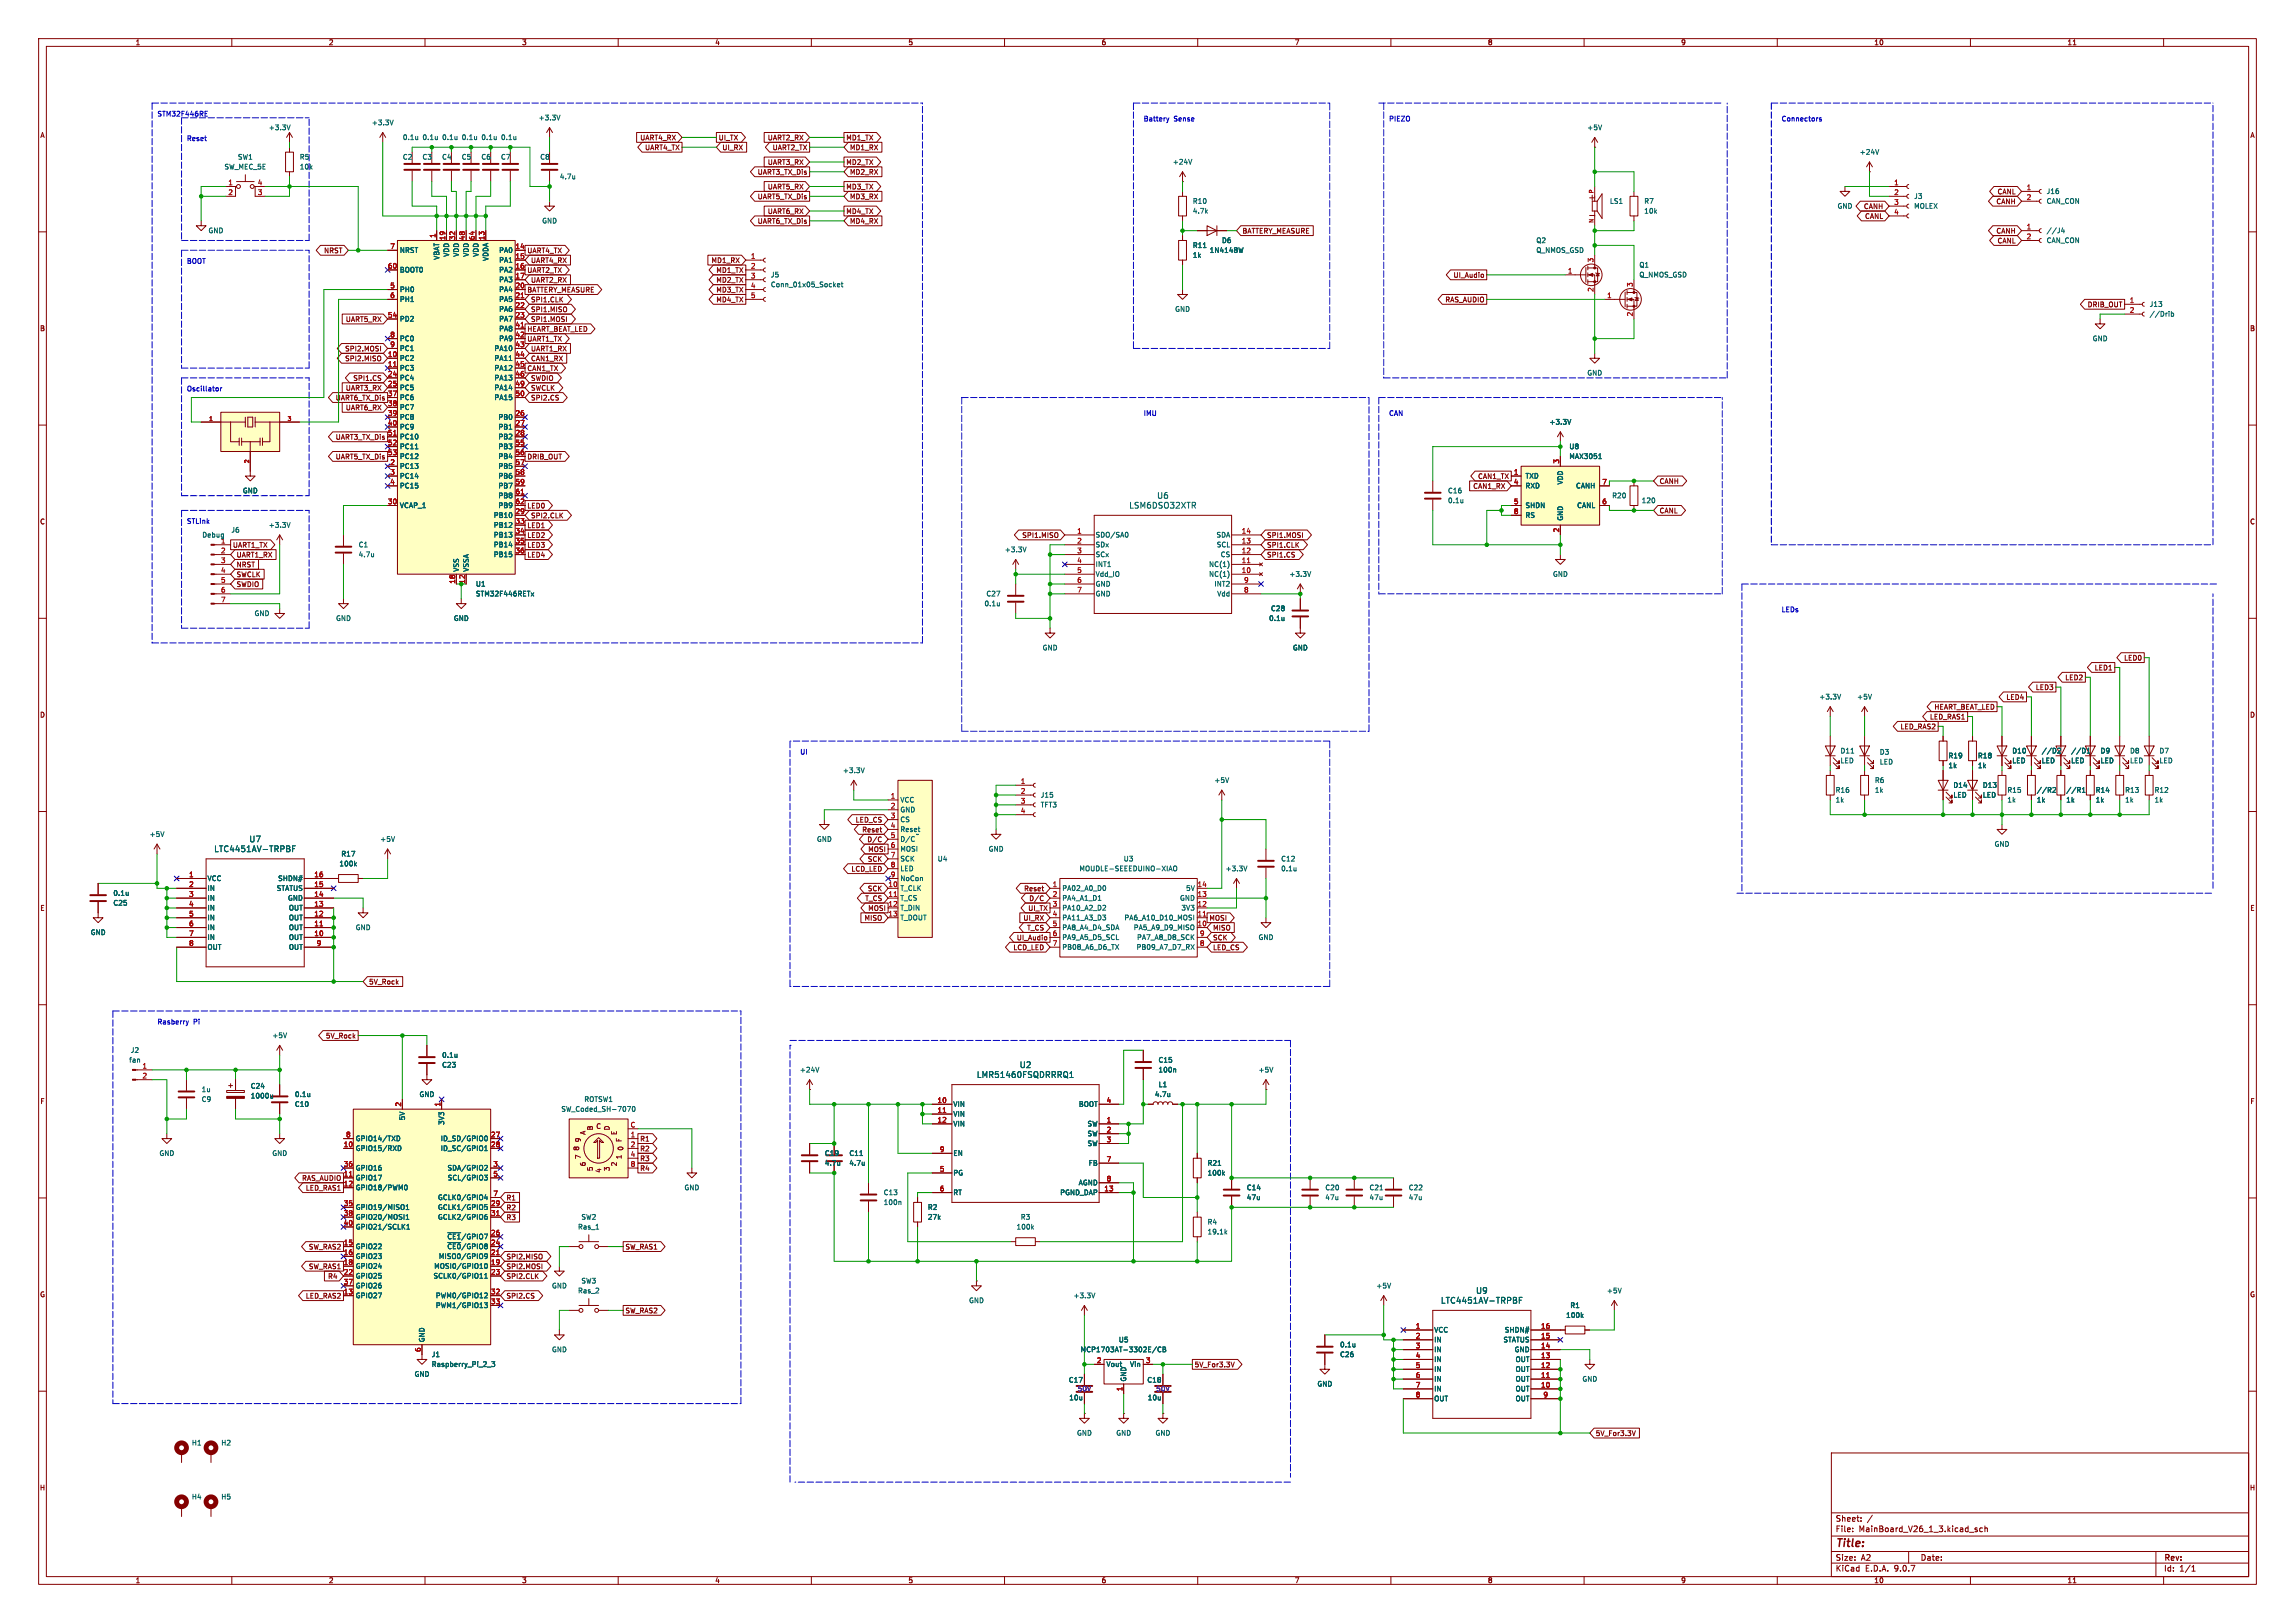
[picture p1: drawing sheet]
<svg xmlns="http://www.w3.org/2000/svg" width="594mm" height="420mm" viewBox="0 0 594 420" stroke-linecap="round" stroke-linejoin="round" font-family="sans-serif">
<defs><g id="words">
<text font-size="2.8" fill="#840000" x="475" y="400.9">Title:</text>
<text font-size="2.5" fill="#840000" x="410.9" y="52.2">+</text>
<text font-size="2.5" fill="#a90000" x="410.9" y="56.7">-</text>
<g font-size="2.1" fill="#006464">
<text x="292.2" y="131.8">LSM6DSO32XTR</text>
<text x="299.4" y="129.3">U6</text>
<text x="55.3" y="220.7">LTC4451AV-TRPBF</text>
<text x="64.4" y="218.2">U7</text>
<text x="252.7" y="279.1">LMR51460FSQDRRRQ1</text>
<text x="263.8" y="276.6">U2</text>
<text x="381.9" y="335">U9</text>
<text x="372.8" y="337.5">LTC4451AV-TRPBF</text>
</g>
<g font-size="2.1" fill="#840000">
<text x="475" y="394">Sheet:</text>
<text x="475" y="396.7">File:</text>
<text x="481.1" y="396.7">MainBoard_V26_1_3.kicad_sch</text>
<text x="475" y="406.9">KiCad</text>
<text x="475" y="404.1">Size:</text>
<text x="481.7" y="404.1">A2</text>
<text x="482.7" y="406.9">E.D.A.</text>
<text x="490.3" y="406.9">9.0.7</text>
<text x="497" y="404.1">Date:</text>
<text x="560" y="404.3">Rev:</text>
<text x="560" y="406.9">Id:</text>
<text x="564.1" y="406.9">1/1</text>
</g>
<g font-size="1.8" fill="#840000">
<text x="35" y="11.9">1</text>
<text x="85" y="11.9">2</text>
<text x="135" y="11.9">3</text>
<text x="185" y="11.9">4</text>
<text x="235" y="11.9">5</text>
<text x="285" y="11.9">6</text>
<text x="335" y="11.9">7</text>
<text x="385" y="11.9">8</text>
<text x="435" y="11.9">9</text>
<text x="485" y="11.9">10</text>
<text x="535" y="11.9">11</text>
<text x="10.3" y="35.9">A</text>
<text x="582.3" y="35.9">A</text>
<text x="165.6" y="36.5">UART4_RX</text>
<text x="166.8" y="39.1">UART4_TX</text>
<text x="185.9" y="36.5">UI_TX</text>
<text x="186.8" y="39.1">UI_RX</text>
<text x="198.6" y="36.5">UART2_RX</text>
<text x="199.9" y="39.1">UART2_TX</text>
<text x="218.9" y="36.5">MD1_TX</text>
<text x="219.9" y="39.1">MD1_RX</text>
<text x="196" y="45.4">UART3_TX_Dis</text>
<text x="198.6" y="42.9">UART3_RX</text>
<text x="218.9" y="42.9">MD2_TX</text>
<text x="219.9" y="45.4">MD2_RX</text>
<text x="196" y="51.8">UART5_TX_Dis</text>
<text x="198.6" y="49.2">UART5_RX</text>
<text x="218.9" y="49.2">MD3_TX</text>
<text x="219.9" y="51.8">MD3_RX</text>
<text x="516.6" y="53">CANH</text>
<text x="516.9" y="50.5">CANL</text>
<text x="196" y="58.1">UART6_TX_Dis</text>
<text x="198.6" y="55.6">UART6_RX</text>
<text x="218.9" y="55.6">MD4_TX</text>
<text x="219.9" y="58.1">MD4_RX</text>
<text x="482.3" y="54.3">CANH</text>
<text x="482.6" y="56.8">CANL</text>
<text x="83.8" y="65.7">NRST</text>
<text x="136.4" y="65.7">UART4_TX</text>
<text x="321.5" y="60.6">BATTERY_MEASURE</text>
<text x="516.6" y="60.6">CANH</text>
<text x="516.9" y="63.2">CANL</text>
<text x="136.4" y="70.8">UART2_TX</text>
<text x="137.3" y="68.3">UART4_RX</text>
<text x="184" y="68.3">MD1_RX</text>
<text x="185.3" y="70.8">MD1_TX</text>
<text x="136.4" y="75.9">BATTERY_MEASURE</text>
<text x="137.3" y="73.3">UART2_RX</text>
<text x="185.3" y="75.9">MD3_TX</text>
<text x="185.3" y="73.3">MD2_TX</text>
<text x="376.1" y="72.1">UI_Audio</text>
<text x="89.4" y="83.5">UART5_RX</text>
<text x="137.3" y="78.4">SPI1.CLK</text>
<text x="137.3" y="81">SPI1.MISO</text>
<text x="137.3" y="83.5">SPI1.MOSI</text>
<text x="185.3" y="78.4">MD4_TX</text>
<text x="374" y="78.4">RAS_AUDIO</text>
<text x="540.2" y="79.7">DRIB_OUT</text>
<text x="10.3" y="85.9">B</text>
<text x="136.4" y="88.6">UART1_TX</text>
<text x="136.4" y="86">HEART_BEAT_LED</text>
<text x="582.3" y="85.9">B</text>
<text x="89.2" y="93.7">SPI2.MISO</text>
<text x="89.2" y="91.1">SPI2.MOSI</text>
<text x="137.3" y="91.1">UART1_RX</text>
<text x="137.3" y="93.7">CAN1_RX</text>
<text x="89.4" y="101.3">UART3_RX</text>
<text x="91.3" y="98.7">SPI1.CS</text>
<text x="136.4" y="96.2">CAN1_TX</text>
<text x="137.3" y="101.3">SWCLK</text>
<text x="137.3" y="98.7">SWDIO</text>
<text x="86.8" y="103.8">UART6_TX_Dis</text>
<text x="89.4" y="106.4">UART6_RX</text>
<text x="137.3" y="103.8">SPI2.CS</text>
<text x="86.8" y="114">UART3_TX_Dis</text>
<text x="86.8" y="119.1">UART5_TX_Dis</text>
<text x="136.4" y="119.1">DRIB_OUT</text>
<text x="382.4" y="124.1">CAN1_TX</text>
<text x="429.4" y="125.4">CANH</text>
<text x="136.4" y="131.8">LED0</text>
<text x="381.2" y="126.7">CAN1_RX</text>
<text x="10.3" y="135.9">C</text>
<text x="136.4" y="136.8">LED1</text>
<text x="137.3" y="134.3">SPI2.CLK</text>
<text x="429.4" y="133">CANL</text>
<text x="582.3" y="135.9">C</text>
<text x="60.2" y="141.9">UART1_TX</text>
<text x="136.4" y="139.4">LED2</text>
<text x="136.4" y="141.9">LED3</text>
<text x="264.5" y="139.4">SPI1.MISO</text>
<text x="327.8" y="139.4">SPI1.MOSI</text>
<text x="327.8" y="141.9">SPI1.CLK</text>
<text x="61.1" y="149.5">SWCLK</text>
<text x="61.1" y="147">NRST</text>
<text x="61.1" y="144.5">UART1_RX</text>
<text x="136.4" y="144.5">LED4</text>
<text x="327.8" y="144.5">SPI1.CS</text>
<text x="61.1" y="152.1">SWDIO</text>
<text x="542" y="173.7">LED1</text>
<text x="549.7" y="171.1">LED0</text>
<text x="526.8" y="178.8">LED3</text>
<text x="534.4" y="176.2">LED2</text>
<text x="10.3" y="185.9">D</text>
<text x="500.5" y="183.8">HEART_BEAT_LED</text>
<text x="519.2" y="181.3">LED4</text>
<text x="582.3" y="185.9">D</text>
<text x="491.8" y="188.9">LED_RAS2</text>
<text x="499.4" y="186.4">LED_RAS1</text>
<text x="221.3" y="213">LED_CS</text>
<text x="223" y="215.6">Reset</text>
<text x="224.4" y="218.1">D/C</text>
<text x="224.6" y="220.7">MOSI</text>
<text x="220.3" y="225.7">LCD_LED</text>
<text x="224.5" y="223.2">SCK</text>
<text x="223.8" y="233.4">T_CS</text>
<text x="224.5" y="230.8">SCK</text>
<text x="264.9" y="230.8">Reset</text>
<text x="266.3" y="233.4">D/C</text>
<text x="10.3" y="235.9">E</text>
<text x="223.6" y="238.4">MISO</text>
<text x="224.6" y="235.9">MOSI</text>
<text x="264.8" y="238.4">UI_RX</text>
<text x="266" y="235.9">UI_TX</text>
<text x="312.9" y="238.4">MOSI</text>
<text x="582.3" y="235.9">E</text>
<text x="263.1" y="243.5">UI_Audio</text>
<text x="265.7" y="241">T_CS</text>
<text x="313.8" y="241">MISO</text>
<text x="313.8" y="243.5">SCK</text>
<text x="262.2" y="246.1">LCD_LED</text>
<text x="313.8" y="246.1">LED_CS</text>
<text x="95.4" y="255">5V_Rock</text>
<text x="84.2" y="268.9">5V_Rock</text>
<text x="10.3" y="285.9">F</text>
<text x="582.3" y="285.9">F</text>
<text x="151.8" y="293.8" transform="rotate(-90 151.8 293.8)">A</text>
<text x="153.6" y="292.6" transform="rotate(-90 153.6 292.6)">B</text>
<text x="154.2" y="292.3">C</text>
<text x="158" y="292.6" transform="rotate(-90 158 292.6)">D</text>
<text x="159.8" y="293.8" transform="rotate(-90 159.8 293.8)">E</text>
<text x="150.1" y="297.9" transform="rotate(-90 150.1 297.9)">8</text>
<text x="150.5" y="295.7" transform="rotate(-90 150.5 295.7)">9</text>
<text x="161.1" y="295.6" transform="rotate(-90 161.1 295.6)">F</text>
<text x="161.5" y="297.9" transform="rotate(-90 161.5 297.9)">0</text>
<text x="165.6" y="298.1">R2</text>
<text x="165.6" y="295.6">R1</text>
<text x="78.1" y="305.8">RAS_AUDIO</text>
<text x="150.5" y="300.1" transform="rotate(-90 150.5 300.1)">7</text>
<text x="151.8" y="301.9" transform="rotate(-90 151.8 301.9)">6</text>
<text x="153.6" y="303.2" transform="rotate(-90 153.6 303.2)">5</text>
<text x="155.8" y="303.6" transform="rotate(-90 155.8 303.6)">4</text>
<text x="158" y="303.2" transform="rotate(-90 158 303.2)">3</text>
<text x="159.8" y="301.9" transform="rotate(-90 159.8 301.9)">2</text>
<text x="161.1" y="300.1" transform="rotate(-90 161.1 300.1)">1</text>
<text x="165.6" y="303.2">R4</text>
<text x="165.6" y="300.7">R3</text>
<text x="79" y="308.3">LED_RAS1</text>
<text x="131" y="310.8">R1</text>
<text x="131" y="315.9">R3</text>
<text x="131" y="313.4">R2</text>
<text x="79.8" y="323.5">SW_RAS2</text>
<text x="161.8" y="323.5">SW_RAS1</text>
<text x="79.8" y="328.6">SW_RAS1</text>
<text x="131" y="328.6">SPI2.MOSI</text>
<text x="131" y="326.1">SPI2.MISO</text>
<text x="10.3" y="335.9">G</text>
<text x="84.8" y="331.2">R4</text>
<text x="131" y="331.2">SPI2.CLK</text>
<text x="582.3" y="335.9">G</text>
<text x="79" y="336.2">LED_RAS2</text>
<text x="131" y="336.2">SPI2.CS</text>
<text x="161.8" y="340">SW_RAS2</text>
<text x="309.1" y="354">5V_For3.3V</text>
<text x="412.9" y="371.8">5V_For3.3V</text>
<text x="10.2" y="385.9">H</text>
<text x="582.2" y="385.9">H</text>
<text x="35" y="409.9">1</text>
<text x="85" y="409.9">2</text>
<text x="135" y="409.9">3</text>
<text x="185" y="409.9">4</text>
<text x="235" y="409.9">5</text>
<text x="285" y="409.9">6</text>
<text x="335" y="409.9">7</text>
<text x="385" y="409.9">8</text>
<text x="435" y="409.9">9</text>
<text x="485" y="409.9">10</text>
<text x="535" y="409.9">11</text>
</g>
<g font-size="1.8" fill="#0000c2">
<text x="40.6" y="30.2">STM32F446RE</text>
<text x="295.9" y="31.5">Battery</text>
<text x="303.8" y="31.5">Sense</text>
<text x="359.4" y="31.5">PIEZO</text>
<text x="461" y="31.5">Connectors</text>
<text x="48.3" y="36.6">Reset</text>
<text x="48.3" y="68.3">BOOT</text>
<text x="48.3" y="101.4">Oscillator</text>
<text x="295.9" y="107.7">IMU</text>
<text x="359.4" y="107.7">CAN</text>
<text x="48.3" y="135.6">STLink</text>
<text x="461" y="158.5">LEDs</text>
<text x="207" y="195.3">UI</text>
<text x="40.6" y="265.2">Rasberry</text>
<text x="50" y="265.2">Pi</text>
</g>
<g font-size="1.8" fill="#006464">
<text x="69.4" y="33.9">+3.3V</text>
<text x="96.1" y="32.6">+3.3V</text>
<text x="139.3" y="31.3">+3.3V</text>
<text x="410.7" y="33.9">+5V</text>
<text x="61.5" y="41.5">SW1</text>
<text x="77.5" y="41.5">R5</text>
<text x="104.1" y="41.5">C2</text>
<text x="104.1" y="36.4">0.1u</text>
<text x="109.2" y="41.5">C3</text>
<text x="109.2" y="36.4">0.1u</text>
<text x="114.3" y="41.5">C4</text>
<text x="114.3" y="36.4">0.1u</text>
<text x="119.4" y="41.5">C5</text>
<text x="119.4" y="36.4">0.1u</text>
<text x="124.5" y="41.5">C6</text>
<text x="124.5" y="36.4">0.1u</text>
<text x="129.5" y="41.5">C7</text>
<text x="129.5" y="36.4">0.1u</text>
<text x="139.7" y="41.5">C8</text>
<text x="481.2" y="40.2">+24V</text>
<text x="58" y="44">SW_MEC_5E</text>
<text x="77.5" y="44">10k</text>
<text x="144.8" y="46.6">4.7u</text>
<text x="303.4" y="42.8">+24V</text>
<text x="308.6" y="52.9">R10</text>
<text x="416.6" y="52.9">LS1</text>
<text x="425.5" y="52.9">R7</text>
<text x="495.3" y="51.7">J3</text>
<text x="529.6" y="52.9">CAN_CON</text>
<text x="529.6" y="50.4">J16</text>
<text x="140.2" y="58">GND</text>
<text x="308.6" y="55.5">4.7k</text>
<text x="425.5" y="55.5">10k</text>
<text x="475.5" y="54.2">GND</text>
<text x="495.3" y="54.2">MOLEX</text>
<text x="53.8" y="60.6">GND</text>
<text x="103.4" y="65.6">NRST</text>
<text x="129.1" y="65.6">PA0</text>
<text x="308.6" y="64.4">R11</text>
<text x="313" y="65.6">1N4148W</text>
<text x="316.2" y="63.1">D6</text>
<text x="397.5" y="65.6">Q_NMOS_GSD</text>
<text x="397.5" y="63.1">Q2</text>
<text x="529.6" y="60.6">//J4</text>
<text x="529.6" y="63.1">CAN_CON</text>
<text x="103.4" y="70.7">BOOT0</text>
<text x="113.9" y="67.4" transform="rotate(-90 113.9 67.4)">VBAT</text>
<text x="116.4" y="66.6" transform="rotate(-90 116.4 66.6)">VDD</text>
<text x="119" y="66.6" transform="rotate(-90 119 66.6)">VDD</text>
<text x="121.5" y="66.6" transform="rotate(-90 121.5 66.6)">VDD</text>
<text x="124.1" y="66.6" transform="rotate(-90 124.1 66.6)">VDD</text>
<text x="126.6" y="67.7" transform="rotate(-90 126.6 67.7)">VDDA</text>
<text x="129.1" y="68.2">PA1</text>
<text x="129.1" y="70.7">PA2</text>
<text x="199.4" y="72">J5</text>
<text x="308.6" y="66.9">1k</text>
<text x="424.2" y="72">Q_NMOS_GSD</text>
<text x="424.2" y="69.4">Q1</text>
<text x="103.4" y="75.8">PH0</text>
<text x="129.1" y="73.3">PA3</text>
<text x="129.1" y="75.8">PA4</text>
<text x="199.4" y="74.5">Conn_01x05_Socket</text>
<text x="103.4" y="78.3">PH1</text>
<text x="103.4" y="83.4">PD2</text>
<text x="129.1" y="78.3">PA5</text>
<text x="129.1" y="80.9">PA6</text>
<text x="129.1" y="83.4">PA7</text>
<text x="304" y="80.9">GND</text>
<text x="556.3" y="79.6">J13</text>
<text x="556.3" y="82.1">//Drib</text>
<text x="103.4" y="88.5">PC0</text>
<text x="129.1" y="86">PA8</text>
<text x="129.1" y="88.5">PA9</text>
<text x="541.5" y="88.5">GND</text>
<text x="103.4" y="91">PC1</text>
<text x="103.4" y="93.6">PC2</text>
<text x="127.9" y="91">PA10</text>
<text x="127.9" y="93.6">PA11</text>
<text x="103.4" y="96.1">PC3</text>
<text x="103.4" y="98.7">PC4</text>
<text x="103.4" y="101.2">PC5</text>
<text x="127.9" y="96.1">PA12</text>
<text x="127.9" y="98.7">PA13</text>
<text x="127.9" y="101.2">PA14</text>
<text x="410.7" y="97.4">GND</text>
<text x="103.4" y="103.7">PC6</text>
<text x="103.4" y="106.3">PC7</text>
<text x="127.9" y="103.7">PA15</text>
<text x="103.4" y="108.8">PC8</text>
<text x="103.4" y="111.4">PC9</text>
<text x="103.4" y="113.9">PC10</text>
<text x="128.9" y="108.8">PB0</text>
<text x="128.9" y="111.4">PB1</text>
<text x="128.9" y="113.9">PB2</text>
<text x="400.9" y="110.1">+3.3V</text>
<text x="103.4" y="116.4">PC11</text>
<text x="103.4" y="119">PC12</text>
<text x="128.9" y="116.4">PB3</text>
<text x="128.9" y="119">PB4</text>
<text x="406.1" y="119">MAX3051</text>
<text x="406.1" y="116.4">U8</text>
<text x="103.4" y="121.5">PC13</text>
<text x="103.4" y="124.1">PC14</text>
<text x="128.9" y="121.5">PB5</text>
<text x="128.9" y="124.1">PB6</text>
<text x="394.7" y="124.1">TXD</text>
<text x="404.7" y="125.5" transform="rotate(-90 404.7 125.5)">VDD</text>
<text x="62.7" y="127.9">GND</text>
<text x="103.4" y="126.6">PC15</text>
<text x="103.4" y="131.7">VCAP_1</text>
<text x="128.9" y="126.6">PB7</text>
<text x="128.9" y="129.1">PB8</text>
<text x="128.9" y="131.7">PB9</text>
<text x="374.7" y="127.9">C16</text>
<text x="374.7" y="130.4">0.1u</text>
<text x="394.7" y="126.6">RXD</text>
<text x="394.7" y="131.7">SHDN</text>
<text x="407.8" y="126.6">CANH</text>
<text x="408.1" y="131.7">CANL</text>
<text x="417.2" y="129.1">R20</text>
<text x="424.8" y="130.4">120</text>
<text x="69.4" y="136.8">+3.3V</text>
<text x="127.7" y="134.2">PB10</text>
<text x="127.7" y="136.8">PB12</text>
<text x="394.7" y="134.2">RS</text>
<text x="404.7" y="134.9" transform="rotate(-90 404.7 134.9)">GND</text>
<text x="52.2" y="139.3">Debug</text>
<text x="57.1" y="140.7">1</text>
<text x="59.8" y="138">J6</text>
<text x="92.7" y="141.8">C1</text>
<text x="127.7" y="139.3">PB13</text>
<text x="127.7" y="141.8">PB14</text>
<text x="259.9" y="143.1">+3.3V</text>
<text x="283.5" y="139.3">SDO/SA0</text>
<text x="283.5" y="141.8">SDx</text>
<text x="314.7" y="139.3">SDA</text>
<text x="314.8" y="141.8">SCL</text>
<text x="92.7" y="144.4">4.7u</text>
<text x="119" y="148.1" transform="rotate(-90 119 148.1)">VSS</text>
<text x="121.5" y="148.1" transform="rotate(-90 121.5 148.1)">VSSA</text>
<text x="127.7" y="144.4">PB15</text>
<text x="283.5" y="144.4">SCx</text>
<text x="283.5" y="146.9">INT1</text>
<text x="283.5" y="149.5">Vdd_IO</text>
<text x="312.8" y="146.9">NC(1)</text>
<text x="312.8" y="149.5">NC(1)</text>
<text x="315.8" y="144.4">CS</text>
<text x="333.6" y="149.5">+3.3V</text>
<text x="401.8" y="149.5">GND</text>
<text x="123.1" y="154.5">STM32F446RETx</text>
<text x="123.1" y="152">U1</text>
<text x="255.2" y="154.5">C27</text>
<text x="283.5" y="152">GND</text>
<text x="283.5" y="154.5">GND</text>
<text x="314.2" y="152">INT2</text>
<text x="314.9" y="154.5">Vdd</text>
<text x="65.8" y="159.6">GND</text>
<text x="86.9" y="160.9">GND</text>
<text x="117.3" y="160.9">GND</text>
<text x="254.7" y="157.1">0.1u</text>
<text x="328.4" y="160.9">0.1u</text>
<text x="328.8" y="158.3">C28</text>
<text x="269.7" y="168.5">GND</text>
<text x="334.5" y="168.5">GND</text>
<text x="470.8" y="181.2">+3.3V</text>
<text x="480.6" y="181.2">+5V</text>
<text x="476.3" y="197.7">LED</text>
<text x="476.3" y="195.2">D11</text>
<text x="486.4" y="195.5">D3</text>
<text x="504.2" y="196.4">R19</text>
<text x="511.8" y="196.4">R18</text>
<text x="520.7" y="197.7">LED</text>
<text x="520.7" y="195.2">D10</text>
<text x="528.3" y="195.2">//D2</text>
<text x="528.3" y="197.7">LED</text>
<text x="535.9" y="195.2">//D1</text>
<text x="535.9" y="197.7">LED</text>
<text x="543.6" y="195.2">D9</text>
<text x="543.6" y="197.7">LED</text>
<text x="551.2" y="195.2">D8</text>
<text x="551.2" y="197.7">LED</text>
<text x="558.8" y="195.2">D7</text>
<text x="558.8" y="197.7">LED</text>
<text x="218" y="200.3">+3.3V</text>
<text x="314.2" y="202.8">+5V</text>
<text x="485.1" y="202.8">R6</text>
<text x="486.4" y="198">LED</text>
<text x="504.2" y="199">1k</text>
<text x="511.8" y="199">1k</text>
<text x="232.9" y="207.9">VCC</text>
<text x="269.2" y="209.1">TFT3</text>
<text x="269.2" y="206.6">J15</text>
<text x="475" y="205.3">R16</text>
<text x="475" y="207.9">1k</text>
<text x="485.1" y="205.3">1k</text>
<text x="505.5" y="206.6">LED</text>
<text x="505.5" y="204.1">D14</text>
<text x="513.1" y="206.6">LED</text>
<text x="513.1" y="204.1">D13</text>
<text x="519.4" y="205.3">R15</text>
<text x="519.4" y="207.9">1k</text>
<text x="527.1" y="205.3">//R2</text>
<text x="527.1" y="207.9">1k</text>
<text x="534.7" y="205.3">//R1</text>
<text x="534.7" y="207.9">1k</text>
<text x="542.3" y="205.3">R14</text>
<text x="542.3" y="207.9">1k</text>
<text x="549.9" y="205.3">R13</text>
<text x="549.9" y="207.9">1k</text>
<text x="557.5" y="205.3">R12</text>
<text x="557.5" y="207.9">1k</text>
<text x="232.9" y="210.4">GND</text>
<text x="232.9" y="213">CS</text>
<text x="232.9" y="215.5">Reset</text>
<text x="38.6" y="216.8">+5V</text>
<text x="88.2" y="221.8">R17</text>
<text x="98.3" y="218">+5V</text>
<text x="211.3" y="218">GND</text>
<text x="232.9" y="218">D/C</text>
<text x="232.9" y="220.6">MOSI</text>
<text x="236.9" y="216.8">~</text>
<text x="255.8" y="220.6">GND</text>
<text x="516.1" y="219.3">GND</text>
<text x="87.7" y="224.4">100k</text>
<text x="232.9" y="223.1">SCK</text>
<text x="232.9" y="225.7">LED</text>
<text x="242.6" y="223.1">U4</text>
<text x="279.3" y="225.7">MOUDLE-SEEEDUINO-XIAO</text>
<text x="290.7" y="223.1">U3</text>
<text x="317.1" y="225.7">+3.3V</text>
<text x="331.5" y="223.1">C12</text>
<text x="331.5" y="225.7">0.1u</text>
<text x="29.2" y="232">0.1u</text>
<text x="53.6" y="228.2">VCC</text>
<text x="53.6" y="230.7">IN</text>
<text x="53.6" y="233.3">IN</text>
<text x="71.5" y="230.7">STATUS</text>
<text x="71.9" y="228.2">SHDN#</text>
<text x="74.4" y="233.3">GND</text>
<text x="232.9" y="228.2">NoCon</text>
<text x="232.9" y="230.7">T_CLK</text>
<text x="232.9" y="233.3">T_CS</text>
<text x="274.8" y="230.7">PA02_A0_D0</text>
<text x="274.8" y="233.3">PA4_A1_D1</text>
<text x="305.3" y="233.3">GND</text>
<text x="306.9" y="230.7">5V</text>
<text x="29.2" y="234.5">C25</text>
<text x="53.6" y="235.8">IN</text>
<text x="53.6" y="238.4">IN</text>
<text x="74.7" y="235.8">OUT</text>
<text x="74.7" y="238.4">OUT</text>
<text x="232.9" y="235.8">T_DIN</text>
<text x="232.9" y="238.4">T_DOUT</text>
<text x="274.8" y="235.8">PA10_A2_D2</text>
<text x="274.8" y="238.4">PA11_A3_D3</text>
<text x="290.9" y="238.4">PA6_A10_D10_MOSI</text>
<text x="305.7" y="235.8">3V3</text>
<text x="23.4" y="242.2">GND</text>
<text x="53.6" y="240.9">IN</text>
<text x="53.6" y="243.4">IN</text>
<text x="53.6" y="246">OUT</text>
<text x="74.7" y="240.9">OUT</text>
<text x="74.7" y="243.4">OUT</text>
<text x="74.7" y="246">OUT</text>
<text x="91.9" y="240.9">GND</text>
<text x="274.8" y="240.9">PA8_A4_D4_SDA</text>
<text x="274.8" y="243.4">PA9_A5_D5_SCL</text>
<text x="274.8" y="246">PB08_A6_D6_TX</text>
<text x="293.3" y="240.9">PA5_A9_D9_MISO</text>
<text x="294" y="246">PB09_A7_D7_RX</text>
<text x="294.2" y="243.4">PA7_A8_D8_SCK</text>
<text x="325.6" y="243.4">GND</text>
<text x="70.4" y="268.8">+5V</text>
<text x="33.3" y="275.2">fan</text>
<text x="33.7" y="272.6">J2</text>
<text x="114.3" y="273.9">0.1u</text>
<text x="299.7" y="275.2">C15</text>
<text x="64.8" y="281.9">C24</text>
<text x="114.3" y="276.5">C23</text>
<text x="206.9" y="277.7">+24V</text>
<text x="299.7" y="277.7">100n</text>
<text x="299.8" y="281.5">L1</text>
<text x="325.6" y="277.7">+5V</text>
<text x="52.1" y="285.3">C9</text>
<text x="52.1" y="282.8">1u</text>
<text x="64.8" y="284.5">1000u</text>
<text x="76.2" y="286.6">C10</text>
<text x="76.2" y="284.1">0.1u</text>
<text x="108.5" y="284.1">GND</text>
<text x="145.2" y="287.9">SW_Coded_SH-7070</text>
<text x="151.1" y="285.3">ROTSW1</text>
<text x="246.6" y="286.6">VIN</text>
<text x="279.1" y="286.6">BOOT</text>
<text x="298.8" y="284.1">4.7u</text>
<text x="105" y="290" transform="rotate(-90 105 290)">5V</text>
<text x="115.2" y="291.2" transform="rotate(-90 115.2 291.2)">3V3</text>
<text x="246.6" y="289.2">VIN</text>
<text x="246.6" y="291.7">VIN</text>
<text x="281.4" y="291.7">SW</text>
<text x="41.1" y="299.3">GND</text>
<text x="70.4" y="299.3">GND</text>
<text x="91.9" y="295.5">GPIO14/TXD</text>
<text x="91.9" y="298">GPIO15/RXD</text>
<text x="114" y="295.5">ID_SD/GPIO0</text>
<text x="114" y="298">ID_SC/GPIO1</text>
<text x="213.4" y="299.3">C19</text>
<text x="219.7" y="299.3">C11</text>
<text x="246.6" y="299.3">EN</text>
<text x="281.4" y="294.2">SW</text>
<text x="281.4" y="296.8">SW</text>
<text x="91.9" y="303.1">GPIO16</text>
<text x="91.9" y="305.7">GPIO17</text>
<text x="115.7" y="303.1">SDA/GPIO2</text>
<text x="115.8" y="305.7">SCL/GPIO3</text>
<text x="213.4" y="301.9">4.7u</text>
<text x="219.7" y="301.9">4.7u</text>
<text x="246.6" y="304.4">PG</text>
<text x="281.7" y="301.9">FB</text>
<text x="312.4" y="301.9">R21</text>
<text x="312.4" y="304.4">100k</text>
<text x="91.9" y="308.2">GPIO18/PWM0</text>
<text x="113.2" y="310.7">GCLK0/GPIO4</text>
<text x="177" y="308.2">GND</text>
<text x="228.6" y="309.5">C13</text>
<text x="246.6" y="309.5">RT</text>
<text x="274.3" y="309.5">PGND_DAP</text>
<text x="279.1" y="306.9">AGND</text>
<text x="322.6" y="308.2">C14</text>
<text x="322.6" y="310.7">47u</text>
<text x="342.9" y="308.2">C20</text>
<text x="342.9" y="310.7">47u</text>
<text x="354.3" y="308.2">C21</text>
<text x="354.3" y="310.7">47u</text>
<text x="364.5" y="308.2">C22</text>
<text x="364.5" y="310.7">47u</text>
<text x="91.9" y="313.3">GPIO19/MISO1</text>
<text x="91.9" y="315.8">GPIO20/MOSI1</text>
<text x="113.2" y="313.3">GCLK1/GPIO5</text>
<text x="113.2" y="315.8">GCLK2/GPIO6</text>
<text x="150.4" y="315.8">SW2</text>
<text x="228.6" y="312">100n</text>
<text x="240" y="313.3">R2</text>
<text x="240" y="315.8">27k</text>
<text x="264.1" y="315.8">R3</text>
<text x="312.4" y="317.1">R4</text>
<text x="91.9" y="318.4">GPIO21/SCLK1</text>
<text x="91.9" y="323.4">GPIO22</text>
<text x="115.6" y="320.9">~{CE1}/GPIO7</text>
<text x="115.6" y="323.4">~{CE0}/GPIO8</text>
<text x="149.5" y="318.4">Ras_1</text>
<text x="263" y="318.4">100k</text>
<text x="312.4" y="319.6">19.1k</text>
<text x="91.9" y="326">GPIO23</text>
<text x="91.9" y="328.5">GPIO24</text>
<text x="112.3" y="328.5">MOSI0/GPIO10</text>
<text x="113.5" y="326">MISO0/GPIO9</text>
<text x="91.9" y="331.1">GPIO25</text>
<text x="91.9" y="333.6">GPIO26</text>
<text x="112.1" y="331.1">SCLK0/GPIO11</text>
<text x="142.7" y="333.6">GND</text>
<text x="149.5" y="334.9">Ras_2</text>
<text x="150.4" y="332.3">SW3</text>
<text x="356.1" y="333.6">+5V</text>
<text x="415.8" y="334.9">+5V</text>
<text x="91.9" y="336.1">GPIO27</text>
<text x="112.7" y="336.1">PWM0/GPIO12</text>
<text x="112.7" y="338.7">PWM1/GPIO13</text>
<text x="250.7" y="337.4">GND</text>
<text x="277.7" y="336.1">+3.3V</text>
<text x="405.2" y="341.2">100k</text>
<text x="406.3" y="338.7">R1</text>
<text x="110.1" y="347.5" transform="rotate(-90 110.1 347.5)">GND</text>
<text x="289.5" y="347.6">U5</text>
<text x="371.1" y="345">VCC</text>
<text x="371.1" y="347.6">IN</text>
<text x="389" y="347.6">STATUS</text>
<text x="389.4" y="345">SHDN#</text>
<text x="111.6" y="351.4">J1</text>
<text x="111.6" y="353.9">Raspberry_Pi_2_3</text>
<text x="142.7" y="350.1">GND</text>
<text x="279.6" y="350.1">MCP1703AT-3302E/CB</text>
<text x="286.3" y="353.9">Vout</text>
<text x="292.4" y="353.9">Vin</text>
<text x="346.7" y="351.4">C26</text>
<text x="346.7" y="348.8">0.1u</text>
<text x="371.1" y="350.1">IN</text>
<text x="371.1" y="352.7">IN</text>
<text x="391.9" y="350.1">GND</text>
<text x="392.2" y="352.7">OUT</text>
<text x="107.2" y="356.5">GND</text>
<text x="276.5" y="358">C17</text>
<text x="291.7" y="357.6" transform="rotate(-90 291.7 357.6)">GND</text>
<text x="296.8" y="358">C18</text>
<text x="340.9" y="359">GND</text>
<text x="371.1" y="355.2">IN</text>
<text x="371.1" y="357.7">IN</text>
<text x="392.2" y="355.2">OUT</text>
<text x="392.2" y="357.7">OUT</text>
<text x="409.4" y="357.7">GND</text>
<text x="276.6" y="362.6">10u</text>
<text x="297" y="362.6">10u</text>
<text x="371.1" y="360.3">IN</text>
<text x="371.1" y="362.8">OUT</text>
<text x="392.2" y="360.3">OUT</text>
<text x="392.2" y="362.8">OUT</text>
<text x="278.6" y="371.7">GND</text>
<text x="288.8" y="371.7">GND</text>
<text x="299" y="371.7">GND</text>
<text x="49.5" y="374.2">H1</text>
<text x="57.2" y="374.2">H2</text>
<text x="49.5" y="388.2">H4</text>
<text x="57.2" y="388.2">H5</text>
</g>
<g font-size="1.8" fill="#a90000">
<text x="59" y="48">1</text>
<text x="59" y="50.5">2</text>
<text x="66.6" y="48">4</text>
<text x="66.6" y="50.5">3</text>
<text x="490.1" y="48">1</text>
<text x="490.1" y="50.5">2</text>
<text x="490.1" y="53.1">3</text>
<text x="524.4" y="49.3">1</text>
<text x="524.4" y="51.8">2</text>
<text x="490.1" y="55.6">4</text>
<text x="524.4" y="59.4">1</text>
<text x="100.9" y="64.5">7</text>
<text x="112.8" y="61.7" transform="rotate(-90 112.8 61.7)">1</text>
<text x="115.3" y="62.3" transform="rotate(-90 115.3 62.3)">19</text>
<text x="117.9" y="62.3" transform="rotate(-90 117.9 62.3)">32</text>
<text x="120.4" y="62.3" transform="rotate(-90 120.4 62.3)">48</text>
<text x="122.9" y="62.3" transform="rotate(-90 122.9 62.3)">64</text>
<text x="125.5" y="62.3" transform="rotate(-90 125.5 62.3)">13</text>
<text x="133.3" y="64.5">14</text>
<text x="524.4" y="62">2</text>
<text x="100.3" y="69.6">60</text>
<text x="133.3" y="67.1">15</text>
<text x="133.3" y="69.6">16</text>
<text x="194.2" y="67.1">1</text>
<text x="194.2" y="69.6">2</text>
<text x="405.7" y="70.9">1</text>
<text x="412.5" y="68" transform="rotate(-90 412.5 68)">3</text>
<text x="100.9" y="74.7">5</text>
<text x="100.9" y="77.2">6</text>
<text x="133.3" y="72.1">17</text>
<text x="133.3" y="74.7">20</text>
<text x="133.3" y="77.2">21</text>
<text x="194.2" y="72.1">3</text>
<text x="194.2" y="74.7">4</text>
<text x="194.2" y="77.2">5</text>
<text x="412.5" y="75.6" transform="rotate(-90 412.5 75.6)">2</text>
<text x="415.9" y="77.2">1</text>
<text x="422.7" y="74.4" transform="rotate(-90 422.7 74.4)">3</text>
<text x="100.3" y="82.3">54</text>
<text x="133.3" y="79.8">22</text>
<text x="133.3" y="82.3">23</text>
<text x="422.7" y="82" transform="rotate(-90 422.7 82)">2</text>
<text x="551.1" y="78.5">1</text>
<text x="551.1" y="81">2</text>
<text x="100.9" y="87.4">8</text>
<text x="100.9" y="89.9">9</text>
<text x="133.3" y="84.8">41</text>
<text x="133.3" y="87.4">42</text>
<text x="133.3" y="89.9">43</text>
<text x="100.3" y="92.5">10</text>
<text x="100.3" y="95">11</text>
<text x="133.3" y="92.5">44</text>
<text x="133.3" y="95">45</text>
<text x="100.3" y="97.5">24</text>
<text x="100.3" y="100.1">25</text>
<text x="133.3" y="97.5">46</text>
<text x="133.3" y="100.1">49</text>
<text x="100.3" y="102.6">37</text>
<text x="100.3" y="105.2">38</text>
<text x="100.3" y="107.7">39</text>
<text x="133.3" y="102.6">50</text>
<text x="133.3" y="107.7">26</text>
<text x="100.3" y="110.2">40</text>
<text x="100.3" y="112.8">51</text>
<text x="133.3" y="110.2">27</text>
<text x="133.3" y="112.8">28</text>
<text x="100.3" y="115.3">52</text>
<text x="100.3" y="117.9">53</text>
<text x="133.3" y="115.3">55</text>
<text x="133.3" y="117.9">56</text>
<text x="100.9" y="120.4">2</text>
<text x="100.9" y="122.9">3</text>
<text x="100.9" y="125.5">4</text>
<text x="133.3" y="120.4">57</text>
<text x="133.3" y="122.9">58</text>
<text x="133.3" y="125.5">59</text>
<text x="391.7" y="122.9">1</text>
<text x="391.7" y="125.5">4</text>
<text x="403.6" y="120.1" transform="rotate(-90 403.6 120.1)">3</text>
<text x="414.6" y="125.5">7</text>
<text x="100.3" y="130.6">30</text>
<text x="133.3" y="128">61</text>
<text x="133.3" y="130.6">62</text>
<text x="391.7" y="130.6">5</text>
<text x="414.6" y="130.6">6</text>
<text x="133.3" y="133.1">29</text>
<text x="133.3" y="135.6">33</text>
<text x="391.7" y="133.1">8</text>
<text x="403.6" y="137.9" transform="rotate(-90 403.6 137.9)">2</text>
<text x="57.1" y="143.3">2</text>
<text x="133.3" y="138.2">34</text>
<text x="133.3" y="140.7">35</text>
<text x="133.3" y="143.3">36</text>
<text x="278.7" y="138.2">1</text>
<text x="278.7" y="140.7">2</text>
<text x="278.7" y="143.3">3</text>
<text x="321.3" y="138.2">14</text>
<text x="321.3" y="140.7">13</text>
<text x="321.3" y="143.3">12</text>
<text x="57.1" y="145.8">3</text>
<text x="57.1" y="148.3">4</text>
<text x="278.7" y="145.8">4</text>
<text x="278.7" y="148.3">5</text>
<text x="321.3" y="145.8">11</text>
<text x="321.3" y="148.3">10</text>
<text x="57.1" y="150.9">5</text>
<text x="57.1" y="153.4">6</text>
<text x="57.1" y="156">7</text>
<text x="117.9" y="151.2" transform="rotate(-90 117.9 151.2)">18</text>
<text x="278.7" y="150.9">6</text>
<text x="278.7" y="153.4">7</text>
<text x="321.9" y="150.9">9</text>
<text x="321.9" y="153.4">8</text>
<text x="264.1" y="202.9">1</text>
<text x="230.4" y="206.8">1</text>
<text x="230.4" y="209.3">2</text>
<text x="264.1" y="205.5">2</text>
<text x="264.1" y="208">3</text>
<text x="230.4" y="211.8">3</text>
<text x="230.4" y="214.4">4</text>
<text x="264.1" y="210.6">4</text>
<text x="230.4" y="216.9">5</text>
<text x="230.4" y="219.5">6</text>
<text x="230.4" y="222">7</text>
<text x="48.8" y="227.1">1</text>
<text x="81.2" y="227.1">16</text>
<text x="230.4" y="224.5">8</text>
<text x="230.4" y="227.1">9</text>
<text x="48.8" y="229.6">2</text>
<text x="48.8" y="232.2">3</text>
<text x="81.2" y="229.6">15</text>
<text x="81.2" y="232.2">14</text>
<text x="229.8" y="229.6">10</text>
<text x="229.8" y="232.2">11</text>
<text x="272.3" y="229.6">1</text>
<text x="272.3" y="232.2">2</text>
<text x="309.8" y="229.6">14</text>
<text x="309.8" y="232.2">13</text>
<text x="48.8" y="234.7">4</text>
<text x="48.8" y="237.2">5</text>
<text x="48.8" y="239.8">6</text>
<text x="81.2" y="234.7">13</text>
<text x="81.2" y="237.2">12</text>
<text x="81.2" y="239.8">11</text>
<text x="229.8" y="234.7">12</text>
<text x="229.8" y="237.2">13</text>
<text x="272.3" y="234.7">3</text>
<text x="272.3" y="237.2">4</text>
<text x="272.3" y="239.8">5</text>
<text x="309.8" y="234.7">12</text>
<text x="309.8" y="237.2">11</text>
<text x="309.8" y="239.8">10</text>
<text x="48.8" y="242.3">7</text>
<text x="48.8" y="244.9">8</text>
<text x="81.2" y="242.3">10</text>
<text x="81.8" y="244.9">9</text>
<text x="272.3" y="242.3">6</text>
<text x="272.3" y="244.9">7</text>
<text x="310.4" y="242.3">9</text>
<text x="310.4" y="244.9">8</text>
<text x="36.8" y="276.6">1</text>
<text x="36.8" y="279.1">2</text>
<text x="103.9" y="286.5" transform="rotate(-90 103.9 286.5)">2</text>
<text x="114" y="286.5" transform="rotate(-90 114 286.5)">1</text>
<text x="242.5" y="285.5">10</text>
<text x="286.3" y="285.5">4</text>
<text x="163.1" y="291.8">C</text>
<text x="242.5" y="288">11</text>
<text x="242.5" y="290.6">12</text>
<text x="286.3" y="290.6">1</text>
<text x="286.3" y="293.1">2</text>
<text x="88.9" y="296.9">10</text>
<text x="89.5" y="294.4">8</text>
<text x="127" y="294.4">27</text>
<text x="127" y="296.9">28</text>
<text x="163.1" y="294.4">1</text>
<text x="163.1" y="296.9">2</text>
<text x="163.1" y="299.5">4</text>
<text x="243.1" y="298.2">9</text>
<text x="286.3" y="295.7">3</text>
<text x="88.9" y="302">36</text>
<text x="88.9" y="304.5">11</text>
<text x="127.6" y="302">3</text>
<text x="127.6" y="304.5">5</text>
<text x="163.1" y="302">8</text>
<text x="243.1" y="303.3">5</text>
<text x="286.3" y="300.7">7</text>
<text x="286.3" y="305.8">8</text>
<text x="88.9" y="307.1">12</text>
<text x="127.6" y="309.6">7</text>
<text x="243.1" y="308.4">6</text>
<text x="285.7" y="308.4">13</text>
<text x="88.9" y="312.2">35</text>
<text x="88.9" y="314.7">38</text>
<text x="88.9" y="317.2">40</text>
<text x="127" y="312.2">29</text>
<text x="127" y="314.7">31</text>
<text x="88.9" y="322.3">15</text>
<text x="127" y="319.8">26</text>
<text x="127" y="322.3">24</text>
<text x="88.9" y="324.9">16</text>
<text x="88.9" y="327.4">18</text>
<text x="88.9" y="329.9">22</text>
<text x="127" y="324.9">21</text>
<text x="127" y="327.4">19</text>
<text x="127" y="329.9">23</text>
<text x="88.9" y="332.5">37</text>
<text x="88.9" y="335">13</text>
<text x="127" y="335">32</text>
<text x="127" y="337.6">33</text>
<text x="366.3" y="343.9">1</text>
<text x="366.3" y="346.5">2</text>
<text x="398.7" y="343.9">16</text>
<text x="398.7" y="346.5">15</text>
<text x="109" y="350" transform="rotate(-90 109 350)">6</text>
<text x="283.8" y="352.8">2</text>
<text x="296.5" y="352.8">3</text>
<text x="366.3" y="349">3</text>
<text x="366.3" y="351.5">4</text>
<text x="398.7" y="349">14</text>
<text x="398.7" y="351.5">13</text>
<text x="366.3" y="354.1">5</text>
<text x="366.3" y="356.6">6</text>
<text x="366.3" y="359.2">7</text>
<text x="398.7" y="354.1">12</text>
<text x="398.7" y="356.6">11</text>
<text x="398.7" y="359.2">10</text>
<text x="290.6" y="360.1" transform="rotate(-90 290.6 360.1)">1</text>
<text x="366.3" y="361.7">8</text>
<text x="399.3" y="361.7">9</text>
</g>
<text font-size="1.8" fill="#009600" x="120.4" y="151.2" transform="rotate(-90 120.4 151.2)">12</text>
<g font-size="1.8" fill="#840084">
<text x="278.8" y="360.3">50V</text>
<text x="299.1" y="360.3">50V</text>
</g>
<g font-size="1.4" fill="#a90000">
<text x="412.5" y="50.2" transform="rotate(-90 412.5 50.2)">P</text>
<text x="412.5" y="57.8" transform="rotate(-90 412.5 57.8)">N</text>
<text x="54" y="109">1</text>
<text x="74.3" y="109">3</text>
<text x="64.5" y="120" transform="rotate(-90 64.5 120)">2</text>
</g>
</g></defs>
<g fill="none" stroke="#840000" stroke-width=".26">
<path d="M10 10h574v400h-574zM12 12h570v396h-570zM60 10v2M110 10v2M160 10v2M210 10v2M260 10v2M310 10v2M360 10v2M410 10v2M460 10v2M510 10v2"/>
<path d="M536.6 11.6h.7M560 10v2M111.8 39.4v2.8M116.8 39.4v2.8M132.1 39.4v2.8M142.2 33l-.7 1.3M142.2 33l.8 1.3M142.2 33v2.6M111.8 44.2v2.8M116.8 44.2v2.8M132.1 44.2v2.8M142.2 52.1v1.2h1.3l-1.3 1.3-1.2-1.3h1.2"/>
<path d="M305.1 50.8h2v5.1h-2zM306.1 47h.1M306.1 44.5v2.5M306.1 49.5v1.3M306.1 55.9v1.3M306.1 44.5l-.8 1.2M306.1 44.5l.7 1.2M309.9 59.7h7.6M312.4 58.4l2.6 1.3-2.6 1.3zM315 58.4v2.6M10 60h2M305.1 62.2h2v5.1h-2z"/>
<path d="M306.1 74.9v1.3h1.2l-1.2 1.3-1.3-1.3h1.3M306.1 61v1.2M306.1 67.3v1.3M405.1 71.1h5.4M410.5 69.2v3.8M411 69.3h2.5v3.6h-2.5M411 71.1h1.7v5.1M411 68.8v1.1M411 70.6v1M411 72.4v1M412.7 66v3.3M413 70.6l1 .3"/>
<path d="M413.5 70.7l.4 .7h-.8zM582 60h2M10 110h2M582 110h2M10 160h2M582 160h2M481.3 193h2.6l-1.3 2.6zM481.3 195.6h2.6M482.6 190.5v7.6M483.4 197.4l1.5 1.5v-.8v.8h-.8M483.4 196.1l1.5 1.5v-.7v.7h-.8M501.9 191.8h2v5.1h-2z"/>
<path d="M502.9 190.5v1.3M502.9 196.9v1.2M502.9 199.4v7.6M509.5 191.8h2.1v5.1h-2.1zM510.5 190.5v1.3M510.5 196.9v1.2M510.5 199.4v7.6M516.9 193h2.5l-1.2 2.6zM516.9 195.6h2.5M518.2 190.5v7.6M518.2 199.4v1.3M518.9 197.4l1.5 1.5v-.8v.8h-.7"/>
<path d="M518.9 196.1l1.5 1.5v-.7v.7h-.7M10 210h2M40.6 218.4l-.7 1.3M40.6 218.4l.8 1.3M40.6 218.4v2.6M262.9 203.2h4.6M262.9 205.7h4.6M262.9 208.3h4.6M262.9 210.8h4.6M268 202.7l-.4 .1-.1 .4 .1 .4 .4 .1M268 205.2l-.4 .2-.1 .3 .1 .4 .4 .1M268 207.8l-.4 .1-.1 .4 .1 .3 .4 .2"/>
<path d="M268 210.3l-.4 .2-.1 .3 .1 .4 .4 .1M501.6 201.9h2.6l-1.3 2.6zM501.6 204.5h2.6M503.7 206.2l1.5 1.6v-.8v.8h-.8M503.7 205l1.5 1.5v-.8v.8h-.8M509.3 201.9h2.5l-1.3 2.6zM509.3 204.5h2.5M511.3 206.2l1.5 1.6v-.8v.8h-.7M511.3 205l1.5 1.5v-.8v.8h-.7M517.1 200.7h2.1v5h-2.1zM518.2 213.4v1.2h1.2l-1.2 1.3-1.3-1.3h1.3M518.2 205.7v1.3"/>
<path d="M582 210h2M25.4 233.4v4.1h1.3l-1.3 1.3-1.3-1.3h1.3M25.4 228.6v2.8M271.8 229.9h2.5M271.8 232.4h2.5M271.8 235h2.5M271.8 237.5h2.5M274.3 227.3h35.6v20.4h-35.6zM309.9 229.9h2.5M309.9 232.4h2.5M309.9 235h2.5M309.9 237.5h2.5"/>
<path d="M271.8 240h2.5M271.8 242.6h2.5M271.8 245.1h2.5M309.9 240h2.5M309.9 242.6h2.5M309.9 245.1h2.5M10 260h2M110.5 275.3v4.1h1.3l-1.3 1.3-1.3-1.3h1.3M110.5 270.5v2.8M209.5 279.4l-.7 1.3M209.5 279.4l.8 1.3M209.5 279.4v2.5"/>
<path d="M582 260h2M209.5 281.9h.1M297.2 285.8h1.2l.2-.5 .5-.2 .4 .2 .2 .5 .2-.5 .5-.2 .4 .2 .2 .5 .2-.5 .4-.2 .5 .2 .2 .5 .1-.5 .5-.2 .4 .2 .2 .5h1.3M10 310h2M152.4 319.5v1.8M318.8 304.8v2.8M318.8 309.6v2.8M339.1 304.8v2.8M339.1 309.6v2.8M582 310h2M144.8 327.7v1.2h1.2l-1.2 1.3-1.3-1.3h1.3M147.3 339.1h2.6"/>
<path d="M147.3 322.6h2.6M149.9 321.3h5M149.9 337.8h5M152.4 336v1.8M154.9 339.1h2.6M154.9 322.6h2.6M370.8 339.1h25.4v27.9h-25.4zM109.2 350.5v1.3h1.3l-1.3 1.3-1.3-1.3h1.3M144.8 344.2v1.2h1.2l-1.2 1.3-1.3-1.3h1.3M363.2 344.2h7.6M363.2 346.7h7.6M363.2 349.3h7.6"/>
<path d="M363.2 351.8h7.6M363.2 354.3h7.6M363.2 356.9h7.6M363.2 359.4h7.6M396.2 344.2h7.7M396.2 346.7h7.7M396.2 349.3h7.7M396.2 351.8h7.7M396.2 354.3h7.7M396.2 356.9h7.7M396.2 359.4h7.7M411.5 351.8v1.3h1.2l-1.2 1.2-1.3-1.2h1.3"/>
<path d="M10 360h2M363.2 362h7.6M396.2 362h7.7M474 376h108v32h-108zM582 360h2M474 397.5h108M474 391.5h108M479.5 396.2v.2M479.5 395.4v.2M481.7 393.5v.2M481.7 392.7v.2M484.6 392.1l-1.3 1.9"/>
<path d="M511.2 395.7l.6 .4-.2 .3-.4-.1M511.7 395.4h-.3l-.2 .2M513.1 395.4h-.4l-.3 .3 .1 .6h.6M513.7 395.5l.6-.1 .1 1M513.7 394.9v1.5M60 408v2M110 408v2M160 408v2M210 408v2M260 408v2M310 408v2M360 408v2"/>
<path d="M410 408v2M460 408v2M474 404.5h108M474 401.5h108M494 401.5v3M510 408v2M536.6 409.6h.7M558 401.5v6.5M560 408v2M567.3 406.6h.9M567.3 405.5l.4-.4v1.5"/>
<circle cx="411.9" cy="71.1" r="2.79"/>
<circle cx="150.4" cy="322.6" r=".51"/>
<circle cx="150.4" cy="339.1" r=".51"/>
<circle cx="154.4" cy="322.6" r=".51"/>
<circle cx="154.4" cy="339.1" r=".51"/>
</g>
<g fill="none" stroke="#006464" stroke-width=".26">
<path d="M113.2 35.3v.8M113.2 36l-.1 .1M118.3 35.3v.8M118.3 36l-.1 .1M133.5 35.3v.8M133.5 36v.1M145 29.8l-.5 1.3M308.5 41.2l-.4 1.3M311.4 64.1h.8M321.7 64.1l-.3 1.2M42.5 215.2l-.5 1.3M33.2 230.9v.8"/>
<path d="M33.2 231.6l-.1 .1M284.2 233h.8M285.4 236.8h.8l-.4 .5M286.1 229.3v1M286.1 234.3v.5l-.7 .7h.8M286.1 237.3v.7M302.7 225h.6M303 224.1l.4 1.3M303.8 224.3l.2-.2 .5 .2 .1 .6-.2 .4-.4 .1-.2-.2zM309 236.8v1.3M288.7 244.4l.9 1.3M289.6 244.4l-.9 1.3"/>
<path d="M308.2 244.4l.9 1.3M309.1 244.4l-.9 1.3M118.3 272.8v.8M118.3 273.5l-.1 .1M212 276.2l-.5 1.2M302.8 282.9v.9M302.8 283.7h-.1M154.2 318.1h.8M393.2 336.4h.5M394 335.7h-.8v1.5"/>
</g>
<g fill="none" stroke="#840000" stroke-width=".51">
<path d="M109.7 42.4h4.1M109.7 43.9h4.1M114.8 42.4h4.1M114.8 43.9h4.1M130 42.4h4.1M130 43.9h4.1M23.4 231.6h4M23.4 233.2h4M108.5 273.6h4M108.5 275.1h4M316.7 307.8h4.1M316.7 309.4h4.1"/>
<path d="M337.1 307.8h4M337.1 309.4h4"/>
</g>
<path d="M311.4 237.1h.7M400.3 356.5h.7" fill="none" stroke="#a90000" stroke-width=".26"/>
<g fill="#840000" stroke="#840000" stroke-width=".26">
<path d="M411.2 71.1l1-.4v.8z"/>
<circle cx="412.7" cy="69.3" r=".25"/>
<circle cx="412.7" cy="72.9" r=".25"/>
</g>
<path d="M91.4 287h35.6v61h-35.6z" fill="#ffffc2"/>
<g fill="none" stroke="#840000" stroke-width=".26">
<path d="M88.9 294.6h2.5M88.9 297.2h2.5M91.4 287h35.6v61h-35.6zM104.1 284.5v2.5M114.3 284.5v2.5M127 294.6h2.5M127 297.2h2.5M88.9 302.3h2.5M88.9 304.8h2.5M88.9 307.3h2.5M88.9 312.4h2.5M88.9 315h2.5"/>
<path d="M88.9 317.5h2.5M127 302.3h2.5M127 304.8h2.5M127 312.4h2.5M127 315h2.5M127 309.9h2.5M88.9 322.6h2.5M88.9 325.1h2.5M88.9 327.7h2.5M88.9 330.2h2.5M88.9 332.7h2.5M88.9 335.3h2.5"/>
<path d="M127 322.6h2.5M127 325.1h2.5M127 327.7h2.5M127 330.2h2.5M127 335.3h2.5M127 320h2.5M127 337.8h2.5M109.2 348v2.5"/>
</g>
<g fill="none" stroke="#006464" stroke-width=".26">
<path d="M102.8 293.9a.64 .64 0 0 1 .7 .7 .64 .64 0 0 1-.7 .6M103.1 296.5a.64 .64 0 0 1 .7 .6 .64 .64 0 0 1-.7 .7M125.4 297.8h.7M125.4 296.9l.4-.4v1.3M125.6 294l.1-.1a.62 .62 0 0 1 .5 .7 .62 .62 0 0 1-.6 .6M104.3 317.4l.5 .7M104.6 311.9v.9M104.7 307.1l.3-.5a.62 .62 0 0 1 .4 .7 .62 .62 0 0 1-.5 .6l-.2-.5M104.8 316.8l-.7 .7M105.1 313h.7M105.1 312.1l.4-.4v1.3M105.1 314.6l.4-.3v1.2"/>
<path d="M105.1 315.5h.7M105.3 318.1h.7M105.3 317.2l.4-.4v1.3M115.9 319h3.3M125.4 304.1h.7l-.4 .5 .4 .1v.4l-.2 .3h-.4M125.4 315l.3-.2 .4 .2-.2 .5-.5-.2M125.6 301.6h.4l.1 .3-.7 .9h.7M125.7 309.1l-.3 .9h.8M126 309.6v.9M126 314.3h-.3l-.3 .5M126.1 311.7h-.6l-.1 .6h.6l.1 .6h-.7M115.9 321.5h3.3"/>
<path d="M124.2 330.8h.7M125.4 337.1h.7l-.4 .5 .4 .1v.6h-.7M125.4 334.7l.5-.1 .2 .4-.7 .9h.7M125.4 329.9l.4-.4v1.3M125.4 330.8h.7M125.5 327.1l.2-.1a.62 .62 0 0 1 .5 .6 .62 .62 0 0 1-.6 .6l-.2-.4zM126.1 325l-.2 .2h-.4v-.6l.4-.2 .2 .3v.7l-.6 .3M126.1 353.8h1M127.3 352.4h.8l-.5 .5 .4 .1v.5h-.7"/>
</g>
<path d="M90.4 304.4h.7M128.5 314.5h.7M128.5 324.7h.7" fill="none" stroke="#a90000" stroke-width=".26"/>
<path d="M147.3 289.6h15.3v15.2h-15.3z" fill="#ffffc2"/>
<g fill="none" stroke="#840000" stroke-width=".26">
<path d="M73.9 39.4h2v5.1h-2zM74.9 34.3v2.5M74.9 38.1v1.3M74.9 34.3l-.7 1.3M74.9 34.3l.8 1.3M52.1 57.2v1.2h1.2l-1.2 1.3-1.3-1.3h1.3M58.4 48.3h2.6M61.2 48.3h-.2v2.5h-2.6M61.2 47h4.6M63.5 45.2v1.8M65.8 48.3h.2v2.5h2.6M66 48.3h2.6"/>
<path d="M74.9 44.5v1.2M55.5 141h4.2M55.5 143.5h4.2M55.5 146.1h4.2M55.5 148.6h4.2M55.5 151.1h4.2M55.5 153.7h4.2M55.5 156.2h4.2M86.4 227.3h1.2M87.6 226.3h5.1v2h-5.1zM92.7 227.3h1.3M147.3 289.6h15.3v15.2h-15.3z"/>
<path d="M154.9 294.4l1.3 1.3h-.5l-.5-.6v4.6h-.5v-4.6l-.5 .6h-.5zM162.6 292.1h2.5M162.6 294.6h2.5M162.6 297.2h2.5M162.6 299.7h2.5M162.6 302.3h2.5M179.1 302.3v1.2h1.2l-1.2 1.3-1.3-1.3h1.3M350.5 304.8v2.8M350.5 309.6v2.8M360.7 304.8v2.8M360.7 309.6v2.8"/>
<circle cx="61.7" cy="48.3" r=".51"/>
<circle cx="65.3" cy="48.3" r=".51"/>
<circle cx="154.9" cy="297.2" r="3.8"/>
</g>
<path d="M75.1 32.3l-.4 1.3M91.9 223.6l.4 .5M92.3 223.3l-.5 .4M162.4 286.3h.8l-.5 1.3M163.8 286.5l.2-.2a.62 .62 0 0 1 .4 .7 .62 .62 0 0 1-.6 .5l-.2-.4zM357.2 307.9h.7" fill="none" stroke="#006464" stroke-width=".26"/>
<path d="M348.5 307.8h4.1M348.5 309.4h4.1M358.6 307.8h4.1M358.6 309.4h4.1" fill="none" stroke="#840000" stroke-width=".51"/>
<g fill="#840000" stroke="#840000" stroke-width=".26">
<path d="M54.6 140.8h.9v.3h-.9z"/>
<path d="M54.6 143.4h.9v.2h-.9z"/>
<path d="M54.6 145.9h.9v.3h-.9z"/>
<path d="M54.6 148.5h.9v.2h-.9z"/>
<path d="M54.6 151h.9v.3h-.9z"/>
<path d="M54.6 153.5h.9v.3h-.9z"/>
<path d="M54.6 156.1h.9v.2h-.9z"/>
</g>
<path d="M57.1 106.7h15.3v10.1h-15.3z" fill="#ffffc2"/>
<g fill="none" stroke="#840000" stroke-width=".26">
<path d="M142.2 39.4v2.8M142.2 44.2v2.8M488.9 48.3h4.6M488.9 50.8h4.6M488.9 53.3h4.6M488.9 55.9h4.6M494 47.8l-.3 .1-.2 .4 .1 .3 .4 .2M494 50.3l-.3 .1-.2 .4 .1 .3 .4 .2M494 52.8l-.3 .2-.2 .3 .1 .4 .4 .1M494 55.4l-.3 .1-.2 .4 .1 .3 .4 .2M523.2 49.5h4.6M523.2 52.1h4.6"/>
<path d="M523.2 59.7h4.6M528.3 49l-.3 .1-.2 .4 .2 .4 .3 .1M528.3 51.6l-.3 .1-.2 .4 .2 .4 .3 .1M528.3 59.2l-.3 .1-.2 .4 .2 .4 .3 .1M193 67.3h4.6M193 69.9h4.6M193 72.4h4.6M193 74.9h4.6M193 77.5h4.6M198.1 66.8l-.3 .2-.2 .3 .2 .4 .3 .1M198.1 69.3l-.3 .2-.2 .4 .2 .3 .3 .2M198.1 71.9l-.3 .1-.2 .4 .2 .3 .3 .2"/>
<path d="M198.1 74.4l-.3 .2-.2 .3 .2 .4 .3 .1M198.1 77l-.3 .1-.2 .4 .2 .3 .3 .2M523.2 62.2h4.6M528.3 61.7l-.3 .1-.2 .4 .2 .4 .3 .1M549.9 78.7h4.6M555 78.2l-.4 .2-.1 .3 .1 .4 .4 .1M543.6 82.6v1.2h1.2l-1.2 1.3-1.3-1.3h1.3M549.9 81.3h4.6M555 80.8l-.4 .1-.1 .4 .1 .3 .4 .2M52.1 109.2h11.4M57.1 106.7h15.3v10.1h-15.3zM59.7 109.2v5.1h2.2"/>
<path d="M61.9 113.3v2M62.5 114.3h4.8M62.5 113.3v2M63.5 108v2.5M64.1 108h1.3v2.5h-1.3zM64.8 114.3v8.9h1.2l-1.2 1.3-1.3-1.3h1.3M66 109.2h11.5M66 108v2.5M67.3 113.3v2M67.9 113.3v2M69.8 109.2v5.1h-1.9M72.4 138.4l-.8 1.3"/>
<path d="M72.4 138.4l.8 1.3M72.4 138.4v2.6M275.6 138.4h7.6M283.2 133.4h35.6v25.4h-35.6zM318.8 138.4h7.6M72.4 157.5v1.3h1.3l-1.3 1.2-1.3-1.2h1.3M275.6 141h7.6M275.6 143.5h7.6M275.6 146.1h7.6M275.6 148.6h7.6M275.6 151.1h7.6M275.6 153.7h7.6"/>
<path d="M318.8 141h7.6M318.8 143.5h7.6M318.8 146.1h7.6M318.8 148.6h7.6M318.8 151.1h7.6M318.8 153.7h7.6M326 145.7l.8 .7M326 148.2l.8 .8M326.8 145.7l-.8 .7M326.8 148.2l-.8 .8M524.5 193h2.5l-1.2 2.6zM524.5 195.6h2.5"/>
<path d="M525.8 190.5v7.6M525.8 199.4v1.3M526.5 197.4l1.6 1.5v-.8v.8h-.8M526.5 196.1l1.6 1.5v-.7v.7h-.8M532.1 193h2.6l-1.3 2.6zM532.1 195.6h2.6M533.4 190.5v7.6M533.4 199.4v1.3M534.2 197.4l1.5 1.5v-.8v.8h-.8M534.2 196.1l1.5 1.5v-.7v.7h-.8M539.7 193h2.6l-1.3 2.6zM539.7 195.6h2.6"/>
<path d="M541 190.5v7.6M541 199.4v1.3M541.8 197.4l1.5 1.5v-.8v.8h-.8M541.8 196.1l1.5 1.5v-.7v.7h-.8M547.4 193h2.5l-1.3 2.6zM547.4 195.6h2.5M548.6 190.5v7.6M548.6 199.4v1.3M549.4 197.4l1.5 1.5v-.8v.8h-.7M549.4 196.1l1.5 1.5v-.7v.7h-.7M555 193h2.5l-1.2 2.6zM555 195.6h2.5"/>
<path d="M556.3 190.5v7.6M556.3 199.4v1.3M557 197.4l1.5 1.5v-.8v.8h-.7M557 196.1l1.5 1.5v-.7v.7h-.7M213.4 212.1v1.3h1.2l-1.2 1.2-1.3-1.2h1.3M221 201.9l-.8 1.3M221 201.9l.7 1.3M221 201.9v2.6M257.8 214.6v1.3h1.3l-1.3 1.3-1.3-1.3h1.3M524.8 200.7h2v5h-2zM525.8 205.7v1.3M532.4 200.7h2v5h-2z"/>
<path d="M533.4 205.7v1.3M540 200.7h2v5h-2zM541 205.7v1.3M547.6 200.7h2.1v5h-2.1zM548.6 205.7v1.3M555.2 200.7h2.1v5h-2.1zM556.3 205.7v1.3M45.7 227.3h7.6M45.7 229.9h7.6M45.7 232.4h7.6M45.7 235h7.6M45.7 237.5h7.6"/>
<path d="M53.3 222.3h25.4v27.9h-25.4zM78.7 227.3h7.7M78.7 229.9h7.7M78.7 232.4h7.7M78.7 235h7.7M78.7 237.5h7.7M94 235v1.2h1.2l-1.2 1.3-1.3-1.3h1.3M45.7 240h7.6M45.7 242.6h7.6M45.7 245.1h7.6M78.7 240h7.7M78.7 242.6h7.7"/>
<path d="M78.7 245.1h7.7M327.7 279.4l-.8 1.3M327.7 279.4l.7 1.3M327.7 279.4v2.5M209.5 295.9v2.8M215.9 295.9v2.8M308.9 299.7h2v5.1h-2zM309.9 298.5v1.2M327.7 281.9h.1M209.5 300.7v2.8M215.9 300.7v2.8M309.9 304.8v1.3"/>
</g>
<path d="M140.2 42.4h4.1M140.2 43.9h4.1M207.5 299h4.1M213.9 299h4M207.5 300.5h4.1M213.9 300.5h4" fill="none" stroke="#840000" stroke-width=".51"/>
<g fill="none" stroke="#006464" stroke-width=".26">
<path d="M148.8 45.5v.8M148.8 46.2h-.1M533 59v1.1M533.9 58.9l-.3 .9h.8M534.2 59.4v.9M216.7 73.8l.6-.1v-.2l-.4-.1-.2 .2 .1 .6h.5M217.7 73.4h.5M217.9 73v1.1l.3 .1M561.4 80.6v.1M561.4 81v.9M562 80.6v1.3M562 81.1l.4-.1 .2 .3-.1 .5h-.5"/>
<path d="M75.1 135.2l-.4 1.3M291.7 137.7a.79 .79 0 0 1 0 1.3M318 145.5v1.3M318 148.1v1.2M223.7 198.7l-.4 1.3M532.1 193.9v.7M532.6 193.7l.5-.1 .2 .4-.8 .9h.8M539.3 193.6a.68 .68 0 0 1 .4 .7 .68 .68 0 0 1-.4 .6M540.2 194l.4-.4v1.3M540.2 194.9h.7M75.7 219.6h.5M76.5 218.9h-.8v1.5"/>
<path d="M530.4 204.4l.5 .6M530.8 203.9v.4M531.3 203.9l.5-.1 .3 .3-.8 .9h.8M537.7 203.8h.5l.3 .2-.2 .4h-.6M538 204.4l.5 .6M539 205h.7M539 204.1l.3-.3v1.2M329.5 276.2l-.4 1.2M222.5 299h.8M217.3 300.7v.9M217.3 301.4v.1M223.7 300.7v.9"/>
<path d="M223.7 301.4l-.1 .1M315.3 301.6h.7M316.6 303.6l.3 .5M316.9 303.3l-.4 .4"/>
</g>
<path d="M322.8 145.6h.7M82.8 239.6h.7" fill="none" stroke="#a90000" stroke-width=".26"/>
<path d="M393.7 120.7h20.3v15.2h-20.3z" fill="#ffffc2"/>
<g fill="none" stroke="#840000" stroke-width=".26">
<path d="M403.9 111.8v2.5M403.9 118.1v2.6M403.9 111.8l-.8 1.2M403.9 111.8l.7 1.2M370.8 124.5v2.8M370.8 129.3v2.8M391.2 123.2h2.5M391.2 125.7h2.5M391.2 130.8h2.5M391.2 133.4h2.5M393.7 120.7h20.3v15.2h-20.3zM403.9 135.9v2.5"/>
<path d="M414 125.7h2.6M414 130.8h2.6M403.9 143.5v1.3h1.2l-1.2 1.3-1.3-1.3h1.3"/>
</g>
<path d="M406.6 108.5l-.4 1.3M413.8 118.7h.7M414 117.6l.1-.2v1.3M378.6 129.3v.8M378.6 130v.1" fill="none" stroke="#006464" stroke-width=".26"/>
<path d="M368.8 127.5h4.1M368.8 129h4.1" fill="none" stroke="#840000" stroke-width=".51"/>
<path d="M232.4 201.9h8.9v40.7h-8.9z" fill="#ffffc2"/>
<g fill="none" stroke="#840000" stroke-width=".26">
<path d="M99.1 34.3l-.8 1.3M99.1 34.3l.7 1.3M99.1 34.3v2.5M106.7 39.4v2.8M121.9 39.4v2.8M127 39.4v2.8M106.7 44.2v2.8M121.9 44.2v2.8M127 44.2v2.8M483.9 44.5h.1M483.9 41.9l-.8 1.3M483.9 41.9l.7 1.3"/>
<path d="M483.9 41.9v2.6M88.9 138.4v2.8M421.9 125.7h2v5.1h-2zM422.9 124.5v1.2M422.9 130.8v1.3M88.9 143.3v2.8M119.4 154.9v1.3h1.2l-1.2 1.3-1.3-1.3h1.3M262.9 144.8v2.5M262.9 151.1v2.8M262.9 156v2.8M262.9 144.8l-.8 1.3M262.9 144.8l.8 1.3"/>
<path d="M336.5 159.8v4h1.3l-1.3 1.3-1.2-1.3h1.2M336.5 151.1l-.7 1.3M336.5 151.1l.8 1.3M336.5 151.1v2.6M336.5 154.9v2.8M271.8 162.6v1.2h1.2l-1.2 1.3-1.3-1.3h1.3M100.3 219.7l-.7 1.3M100.3 219.7l.8 1.3M100.3 219.7v2.6M229.9 207h2.5M229.9 209.6h2.5M229.9 212.1h2.5"/>
<path d="M229.9 214.6h2.5M229.9 217.2h2.5M229.9 219.7h2.5M232.4 201.9h8.9v40.7h-8.9zM316.2 204.5l-.7 1.2M316.2 204.5l.8 1.2M316.2 204.5v2.5M327.7 219.7v2.8M229.9 222.3h2.5M229.9 224.8h2.5M229.9 227.3h2.5M229.9 229.9h2.5"/>
<path d="M229.9 232.4h2.5M229.9 235h2.5M229.9 237.5h2.5M320 227.3l-.7 1.3M320 227.3l.8 1.3M320 227.3v2.6M327.7 237.5v1.3h1.2l-1.2 1.2-1.3-1.2h1.3M327.7 224.5v2.8M35.2 276.9h4.2M35.2 279.4h4.2M48.3 279.4v2.8M61 279.4v2.8"/>
<path d="M72.4 270.5l-.8 1.3M72.4 270.5l.8 1.3M72.4 270.5v2.6M43.2 293.4v1.2h1.2l-1.2 1.3-1.3-1.3h1.3M48.3 284.2v2.8M58.7 282.2h4.5v.5h-4.5zM59.2 280.9h1M59.7 280.4v1M61 284.2v2.8M72.4 293.4v1.2h1.3l-1.3 1.3-1.3-1.3h1.3M72.4 280.7v2.8M72.4 285.5v2.8"/>
<path d="M308.9 315h2v5h-2zM309.9 313.7v1.3M309.9 320v1.3M358.1 335.3l-.7 1.3M358.1 335.3l.8 1.3M358.1 335.3v2.5M280.7 365.8v1.2h-1.3l1.3 1.3 1.2-1.3h-1.2M280.7 365.8h.1M290.8 365.8v1.2h-1.2l1.2 1.3 1.3-1.3h-1.3M290.8 365.8h.1M301 365.8v1.2h-1.3l1.3 1.3 1.3-1.3h-1.3M301 365.8h.1"/>
</g>
<g fill="none" stroke="#006464" stroke-width=".26">
<path d="M101.8 31.1l-.4 1.2M108.1 35.3v.8M108.1 36v.1M123.4 35.3v.8M123.4 36l-.1 .1M128.4 35.3v.8M128.4 36v.1M486.3 38.7l-.4 1.2M96.7 143.2v.9M96.7 144h-.1M258.7 155.9v.9M258.7 156.7h-.1"/>
<path d="M265.6 141.5l-.4 1.3M332.3 159.8v.8M339.3 147.9l-.5 1.3M332.3 160.5h.1M102.1 216.5l-.4 1.2M236.4 216.5h.2M236.6 217.6l-.2 .1M318 201.2l-.4 1.3M322.8 224.1l-.5 1.3M335.5 224.5v.9M335.5 225.2l-.1 .1M74.2 267.3l-.4 1.2"/>
<path d="M70.6 283.3v.9M70.6 284l-.5 .1M80.2 282.9v.9M80.2 283.7h-.1M317.2 318.9l.4 .4M317.6 318.5l-.5 .5M360 332l-.5 1.3"/>
</g>
<path d="M231.4 232h.7" fill="none" stroke="#a90000" stroke-width=".26"/>
<g fill="none" stroke="#840000" stroke-width=".51">
<path d="M104.6 42.4h4.1M104.6 43.9h4.1M119.9 42.4h4.1M119.9 43.9h4.1M125 42.4h4M125 43.9h4M86.9 141.5h4M86.9 143h4M260.9 155.7h4M260.9 154.2h4M334.5 159.5h4.1M334.5 158h4.1"/>
<path d="M325.6 222.8h4.1M325.6 224.3h4.1M46.2 282.4h4.1M46.2 284h4.1M70.4 283.7h4M70.4 285.2h4"/>
</g>
<g fill="#840000" stroke="#840000" stroke-width=".26">
<path d="M58.7 283.7h4.5v.5h-4.5z"/>
<path d="M34.3 276.7h.9v.3h-.9z"/>
<path d="M34.3 279.3h.9v.2h-.9z"/>
</g>
<path d="M102.9 62.2h30.4v86.4h-30.4z" fill="#ffffc2"/>
<g fill="none" stroke="#840000" stroke-width=".26">
<path d="M164.8 34.3h10.6l1.1 1.3-1.1 1.2h-10.6zM166.2 36.8h10.3v2.6h-10.3l-1.1-1.3zM185.4 34.3h6.4l1.1 1.3-1.1 1.2h-6.4zM186.5 36.8h6.7v2.6h-6.7l-1.1-1.3zM197.8 34.3h10.6l1.1 1.3-1.1 1.2h-10.6zM199.2 36.8h10.3v2.6h-10.3l-1.1-1.3zM218.4 34.3h8.4l1.2 1.3-1.2 1.2h-8.4zM219.6 36.8h8.7v2.6h-8.7l-1.2-1.3zM412.7 38.1h.1M412.7 35.6l-.7 1.2M412.7 35.6l.8 1.2M412.7 35.6v2.5"/>
<path d="M113 59.7v2.5M115.6 59.7v2.5M118.1 59.7v2.5M120.6 59.7v2.5M123.2 59.7v2.5M125.7 59.7v2.5M195.3 49.5h14.2v2.6h-14.2l-1.1-1.3zM195.3 55.9h14.2v2.5h-14.2l-1.1-1.2zM195.3 43.2h14.2v2.5h-14.2l-1.1-1.2zM197.8 47h10.6l1.1 1.3-1.1 1.2h-10.6zM197.8 53.3h10.6l1.1 1.3-1.1 1.3h-10.6zM197.8 40.6h10.6l1.1 1.3-1.1 1.3h-10.6z"/>
<path d="M218.4 47h8.4l1.2 1.3-1.2 1.2h-8.4zM218.4 53.3h8.4l1.2 1.3-1.2 1.3h-8.4zM218.4 40.6h8.4l1.2 1.3-1.2 1.3h-8.4zM219.6 55.9h8.7v2.5h-8.7l-1.2-1.2zM219.6 49.5h8.7v2.6h-8.7l-1.2-1.3zM219.6 43.2h8.7v2.5h-8.7l-1.2-1.2zM309.9 59.7h2.5M315 59.7h2.5M321.2 58.4h18.7v2.6h-18.7l-1.2-1.3zM411.4 55.8h1.4M412.1 52.1v2.5h1.3M412.7 48.3v2.5"/>
<path d="M412.7 54.6v3.8M412.7 52.1h.7M413.4 52.1v2.5M413.4 52.1l1.3-1.9v6.3l-1.3-1.9M421.9 50.8h2v5.1h-2zM422.9 49.5v1.3M422.9 55.9v1.3M477.5 48.3v1.2h1.3l-1.3 1.3-1.3-1.3h1.3M481.5 52.1h6.3l1.1 1.2-1.1 1.3h-6.3l-1.1-1.3zM481.8 54.6h6l1.1 1.3-1.1 1.3h-6l-1.1-1.3zM515.8 58.4h6.3l1.1 1.3-1.1 1.3h-6.3l-1.1-1.3zM515.8 50.8h6.3l1.1 1.3-1.1 1.2h-6.3l-1.1-1.2z"/>
<path d="M516.1 48.3h6l1.1 1.2-1.1 1.3h-6l-1.1-1.3zM82.9 63.5h6.2l1.1 1.3-1.1 1.2h-6.2l-1.1-1.2zM100.3 64.8h2.6M100.3 69.9h2.6M100.3 74.9h2.6M100.3 77.5h2.6M102.9 62.2h30.4v86.4h-30.4zM133.3 64.8h2.6M133.3 69.9h2.6M133.3 74.9h2.6M133.3 77.5h2.6M133.3 67.3h2.6"/>
<path d="M133.3 72.4h2.6M135.9 73.7h18.7l1.2 1.2-1.2 1.3h-18.7zM135.9 68.6h10.3l1.1 1.3-1.1 1.2h-10.3zM135.9 63.5h10.3l1.1 1.3-1.1 1.2h-10.3zM137 76.2h9.8l1.1 1.3-1.1 1.2h-9.8l-1.1-1.2zM137 71.1h10.6v2.6h-10.6l-1.1-1.3zM137 66h10.6v2.6h-10.6l-1.1-1.3zM137 78.7h10.8l1.1 1.3-1.1 1.3h-10.8l-1.1-1.3zM183.2 66h8.7l1.1 1.3-1.1 1.3h-8.7zM184.6 73.7h8.4v2.5h-8.4l-1.1-1.3zM184.6 71.1h8.4v2.6h-8.4l-1.1-1.3zM184.6 76.2h8.4v2.5h-8.4l-1.1-1.2z"/>
<path d="M184.6 68.6h8.4v2.5h-8.4l-1.1-1.2zM306.1 61v1.2M306.1 67.3v1.3M373.3 76.2h11.5v2.5h-11.5l-1.1-1.2zM375.4 69.8h9.4v2.6h-9.4l-1.1-1.3zM383.9 71v.7M415.3 77.5h5.3M420.6 75.6v3.8M421.1 75.7h2.6v3.5h-2.6M421.1 77.5h1.8v5.1M421.1 75.2v1M421.1 77v1"/>
<path d="M421.1 78.7v1.1M422.9 72.4v3.3M423.2 77l1 .2M423.7 77.1l.4 .6h-.8zM516.1 61h6l1.1 1.2-1.1 1.3h-6l-1.1-1.3zM539.6 77.5h10.3v2.5h-10.3l-1.1-1.3zM88.4 91.4h10.8l1.1 1.3-1.1 1.3h-10.8l-1.1-1.3zM88.4 88.9h10.8l1.1 1.3-1.1 1.2h-10.8l-1.1-1.2zM88.6 81.3h10.6l1.1 1.3-1.1 1.2h-10.6zM88.6 99.1h10.6l1.1 1.2-1.1 1.3h-10.6zM90.5 96.5h8.7l1.1 1.3-1.1 1.3h-8.7l-1.1-1.3zM100.3 82.6h2.6"/>
<path d="M100.3 87.6h2.6M100.3 90.2h2.6M100.3 92.7h2.6M100.3 95.3h2.6M100.3 97.8h2.6M133.3 82.6h2.6M133.3 87.6h2.6M133.3 90.2h2.6M133.3 92.7h2.6M133.3 95.3h2.6M133.3 97.8h2.6M133.3 80h2.6"/>
<path d="M133.3 85.1h2.6M135.9 86.4h10.3l1.1 1.2-1.1 1.3h-10.3zM135.9 94h9.4l1.1 1.3-1.1 1.2h-9.4zM135.9 83.8h17l1.1 1.3-1.1 1.3h-17zM137 88.9h10.6v2.5h-10.6l-1.1-1.2zM137 99.1h7.6l1.1 1.2-1.1 1.3h-7.6l-1.1-1.3zM137 91.4h9.7v2.6h-9.7l-1.1-1.3zM137 96.5h7.2l1.1 1.3-1.1 1.3h-7.2l-1.1-1.3zM137 81.3h10.8l1.1 1.3-1.1 1.2h-10.8l-1.1-1.2zM412.7 91.4v1.3h1.3l-1.3 1.3-1.2-1.3h1.2M52.1 109.2h5M64.8 116.8v5.1"/>
<path d="M72.4 109.2h5.1M86.1 101.6h14.2v2.5h-14.2l-1.1-1.2zM86.1 111.8h14.2v2.5h-14.2l-1.1-1.3zM86.1 116.8h14.2v2.6h-14.2l-1.1-1.3zM88.6 104.1h10.6l1.1 1.3-1.1 1.3h-10.6zM100.3 100.3h2.6M100.3 102.9h2.6M100.3 105.4h2.6M100.3 108h2.6M100.3 110.5h2.6M100.3 113h2.6M100.3 115.6h2.6"/>
<path d="M100.3 118.1h2.6M133.3 100.3h2.6M133.3 102.9h2.6M133.3 108h2.6M133.3 110.5h2.6M133.3 113h2.6M133.3 115.6h2.6M133.3 118.1h2.6M135.9 116.8h10.3l1.1 1.3-1.1 1.3h-10.3zM137 101.6h8.7l1.1 1.3-1.1 1.2h-8.7l-1.1-1.2zM403.9 118.1v2.6M59.7 139.7h10.3l1.1 1.3-1.1 1.2h-10.3z"/>
<path d="M100.3 120.7h2.6M100.3 123.2h2.6M100.3 125.7h2.6M100.3 130.8h2.6M133.3 120.7h2.6M133.3 123.2h2.6M133.3 125.7h2.6M133.3 130.8h2.6M133.3 128.3h2.6M133.3 133.4h2.6M133.3 135.9h2.6M133.3 138.4h2.6"/>
<path d="M135.9 129.5h6l1.1 1.3-1.1 1.3h-6zM135.9 137.2h6l1.1 1.2-1.1 1.3h-6zM135.9 139.7h6l1.1 1.3-1.1 1.2h-6zM135.9 134.6h6l1.1 1.3-1.1 1.3h-6zM137 132.1h9.8l1.1 1.3-1.1 1.2h-9.8l-1.1-1.2zM263.6 137.2h10.9l1.1 1.2-1.1 1.3h-10.9l-1.1-1.3zM327.5 137.2h10.8l1.1 1.2-1.1 1.3h-10.8l-1.1-1.3zM327.5 139.7h9.8l1.1 1.3-1.1 1.2h-9.8l-1.1-1.2zM380.4 124.5h9.6l1.2 1.2-1.2 1.3h-9.6zM381.8 121.9h9.4v2.6h-9.4l-1.1-1.3zM391.2 123.2h2.5M391.2 125.7h2.5"/>
<path d="M391.2 130.8h2.5M391.2 133.4h2.5M403.9 135.9v2.5M414 125.7h2.6M414 130.8h2.6M429.1 123.2h6.4l1.1 1.3-1.1 1.2h-6.4l-1.1-1.2zM429.1 130.8h6.1l1.1 1.3-1.1 1.3h-6.1l-1.1-1.3zM60.8 147.3h7.6v2.6h-7.6l-1.1-1.3zM60.8 144.8h6.1v2.5h-6.1l-1.1-1.2zM60.8 149.9h7.2v2.5h-7.2l-1.1-1.3zM60.8 142.2h10.6v2.6h-10.6l-1.1-1.3zM88.9 154.9v1.3h1.3l-1.3 1.3-1.3-1.3h1.3"/>
<path d="M118.1 148.6v2.5M120.6 148.6v2.5M133.3 141h2.6M133.3 143.5h2.6M135.9 142.2h6l1.1 1.3-1.1 1.3h-6zM327.5 142.2h8.7l1.1 1.3-1.1 1.3h-8.7l-1.1-1.3zM336.5 154.9v2.8M336.5 159.8v2.8M518.5 179.1h6v2.5h-6l-1.1-1.3zM526.1 176.5h6v2.6h-6l-1.1-1.3zM533.8 174h5.9v2.5h-5.9l-1.2-1.2zM541.4 171.4h6v2.6h-6l-1.1-1.3z"/>
<path d="M549 168.9h6v2.6h-6l-1.1-1.3zM472.4 193h2.6l-1.3 2.6zM472.4 195.6h2.6M473.7 182.9v2.5M473.7 190.5v7.6M473.7 199.4v1.3M473.7 182.9l-.8 1.3M473.7 182.9l.8 1.3M474.5 197.4l1.5 1.5v-.8v.8h-.8M474.5 196.1l1.5 1.5v-.7v.7h-.8M482.6 182.9l-.8 1.3M482.6 182.9l.8 1.3"/>
<path d="M482.6 182.9v2.5M482.6 199.4v1.3M491.1 186.7h10.5v2.5h-10.5l-1.1-1.2zM498.7 184.1h10.6v2.6h-10.6l-1.1-1.3zM499.9 181.6h17v2.6h-17l-1.1-1.3zM502.9 190.5v1.3M502.9 196.9v1.2M502.9 199.4v2.5M510.5 190.5v1.3M510.5 196.9v1.2M510.5 199.4v2.5M518.2 190.5v2.5"/>
<path d="M518.2 195.6v2.5M525.8 190.5v2.5M525.8 195.6v2.5M525.8 199.4v1.3M533.4 190.5v2.5M533.4 195.6v2.5M533.4 199.4v1.3M541 190.5v2.5M541 195.6v2.5M541 199.4v1.3M220.5 210.8h8.3l1.1 1.3-1.1 1.3h-8.3l-1.1-1.3zM222.2 213.4h6.6l1.1 1.2-1.1 1.3h-6.6l-1.1-1.3z"/>
<path d="M223.6 215.9h5.2l1.1 1.3-1.1 1.2h-5.2l-1.2-1.2zM223.9 218.4h6v2.6h-6l-1.1-1.3zM227.9 216.6l.2 .1M228.1 217.7l-.2 .1M472.7 200.7h2v5h-2zM473.7 205.7v1.3M481.6 200.7h2v5h-2zM482.6 205.7v1.3M502.9 204.5v2.5M510.5 204.5v2.5M525.8 205.7v1.3M533.4 205.7v1.3"/>
<path d="M541 205.7v1.3M25.4 228.6v2.8M25.4 233.4v2.8M45.7 227.3h7.6M45.7 229.9h7.6M45.7 232.4h7.6M45.7 235h7.6M45.7 237.5h7.6M78.7 227.3h8.9M78.7 229.9h7.7M78.7 232.4h7.7M78.7 235h7.7"/>
<path d="M78.7 237.5h7.7M92.7 227.3h1.3M219.4 223.5h9.4l1.1 1.3-1.1 1.3h-9.4l-1.1-1.3zM222.8 236.2h6l1.1 1.3-1.1 1.3h-6zM223 231.1h5.8l1.1 1.3-1.1 1.3h-5.8l-1.1-1.3zM223.7 221h5.1l1.1 1.3-1.1 1.2h-5.1l-1.1-1.2zM223.7 228.6h5.1l1.1 1.3-1.1 1.2h-5.1l-1.1-1.2zM223.9 233.7h6v2.5h-6l-1.1-1.2zM264 236.2h6.7l1.1 1.3-1.1 1.3h-6.7zM264.1 228.6h6.6l1.1 1.3-1.1 1.2h-6.6l-1.1-1.2zM264.9 238.8h5.8l1.1 1.2-1.1 1.3h-5.8l-1.1-1.3zM265.4 233.7h6.4v2.5h-6.4l-1.1-1.2z"/>
<path d="M265.5 231.1h5.2l1.1 1.3-1.1 1.3h-5.2l-1.1-1.3zM269.8 231.8l.2 .1M270 233l-.2 .1M312.4 236.2h6l1.1 1.3-1.1 1.3h-6zM313.5 238.8h6v2.5h-6l-1.1-1.3zM45.7 240h7.6M45.7 242.6h7.6M45.7 245.1h7.6M78.7 240h7.7M78.7 242.6h7.7M78.7 245.1h7.7M95.1 252.7h9.1v2.6h-9.1l-1.1-1.3z"/>
<path d="M261.4 243.8h9.3l1.1 1.3-1.1 1.3h-9.3l-1.2-1.3zM262.4 241.3h9.4v2.5h-9.4l-1.1-1.2zM270.8 242.5v.7M313.5 241.3h5.1l1.1 1.3-1.1 1.2h-5.1l-1.1-1.2zM313.5 243.8h8.3l1.1 1.3-1.1 1.3h-8.3l-1.1-1.3zM61 279.4v2.8M83.6 266.7h9.1v2.5h-9.1l-1.1-1.2zM110.5 270.5v2.8M110.5 275.3v2.8M295.9 271.8v2.8M295.9 276.6v2.8M61 284.2v2.8"/>
<path d="M72.4 280.7v2.8M72.4 285.5v2.8M88.9 294.6h2.5M88.9 297.2h2.5M104.1 284.5v2.5M114.3 284.5v2.5M127 294.6h2.5M127 297.2h2.5M165.1 295.9h3.8l1.1 1.3-1.1 1.3h-3.8zM165.1 298.4h3.8l1.1 1.3-1.1 1.3h-3.8zM165.1 293.4h3.8l1.1 1.2-1.1 1.3h-3.8zM209.5 295.9v2.8"/>
<path d="M215.9 295.9v2.8M241.3 285.8h5.1M241.3 288.3h5.1M241.3 290.8h5.1M241.3 298.5h5.1M246.4 280.7h38.1v30.5h-38.1zM284.5 285.8h5.1M284.5 290.8h5.1M284.5 293.4h5.1M284.5 295.9h5.1M297.2 285.8h1.2M303.5 285.8h1.3"/>
<path d="M309.9 298.5v1.2M77.4 303.5h11.5v2.6h-11.5l-1.1-1.3zM78.4 306.1h10.5v2.5h-10.5l-1.1-1.3zM88.9 302.3h2.5M88.9 304.8h2.5M88.9 307.3h2.5M88.9 312.4h2.5M88.9 315h2.5M88.9 317.5h2.5M127 302.3h2.5M127 304.8h2.5M127 312.4h2.5"/>
<path d="M127 315h2.5M127 309.9h2.5M130.7 313.7h3.8v2.5h-3.8l-1.2-1.2zM130.7 311.1h3.8v2.6h-3.8l-1.2-1.3zM130.7 308.6h3.8v2.6h-3.8l-1.2-1.3zM165.1 301h3.8l1.1 1.3-1.1 1.2h-3.8zM209.5 300.7v2.8M215.9 300.7v2.8M224.8 306.1v2.8M224.8 310.9v2.8M236.5 311.2h2v5h-2zM237.5 309.9v1.3"/>
<path d="M237.5 316.2v1.3M241.3 303.5h5.1M241.3 308.6h5.1M284.5 308.6h5.1M284.5 301h5.1M284.5 306.1h5.1M309.9 304.8v1.3M318.8 304.8v2.8M318.8 309.6v2.8M78.4 334h10.5v2.6h-10.5l-1.1-1.3zM79.2 326.4h9.7v2.5h-9.7l-1.2-1.2zM79.2 321.3h9.7v2.6h-9.7l-1.2-1.3z"/>
<path d="M84 328.9h3.8l1.1 1.3-1.1 1.3h-3.8zM88.9 322.6h2.5M88.9 325.1h2.5M88.9 327.7h2.5M88.9 330.2h2.5M88.9 332.7h2.5M88.9 335.3h2.5M127 322.6h2.5M127 325.1h2.5M127 327.7h2.5M127 330.2h2.5M127 335.3h2.5"/>
<path d="M127 320h2.5M127 337.8h2.5M130.7 328.9h9.8l1.1 1.3-1.1 1.3h-9.8l-1.2-1.3zM130.7 334h8.7l1.1 1.3-1.1 1.3h-8.7l-1.2-1.3zM130.7 326.4h10.8l1.1 1.3-1.1 1.2h-10.8l-1.2-1.2zM130.7 323.8h10.8l1.1 1.3-1.1 1.3h-10.8l-1.2-1.3zM161.3 321.3h9.7l1.1 1.3-1.1 1.3h-9.7zM161.3 337.8h9.7l1.1 1.3-1.1 1.3h-9.7zM252.7 331.5v1.2h-1.2l1.2 1.3 1.3-1.3h-1.3M252.7 331.5h.1M261.6 321.3h1.3M262.9 320.3h5.1v2h-5.1z"/>
<path d="M268 321.3h1.2M280.7 337.8v2.6M280.7 337.8l.7 1.3M280.7 337.8l-.8 1.3M417.8 336.6l-.7 1.2M417.8 336.6l.8 1.2M417.8 336.6v2.5M109.2 348v2.5M280.7 355.6v2.8M283.2 353.1h2.5M285.7 351.8h10.2v6.3h-10.2zM290.8 358.1v2.6"/>
<path d="M295.9 353.1h2.5M301 355.6v2.8M308.6 351.8h11.7l1.2 1.3-1.2 1.2h-11.7zM319.5 352.5l-.5 1.2M342.9 350.3v4h1.3l-1.3 1.3-1.3-1.3h1.3M342.9 345.4v2.8M363.2 344.2h7.6M363.2 346.7h7.6M363.2 349.3h7.6M363.2 351.8h7.6M363.2 354.3h7.6M363.2 356.9h7.6"/>
<path d="M363.2 359.4h7.6M396.2 344.2h8.9M396.2 346.7h7.7M396.2 349.3h7.7M396.2 351.8h7.7M396.2 354.3h7.7M396.2 356.9h7.7M396.2 359.4h7.7M405.1 343.2h5.1v2h-5.1zM410.2 344.2h1.3M47 375.9v2.6M54.6 375.9v2.6"/>
<path d="M280.7 360.4v2.8M301 360.4v2.8M363.2 362h7.6M396.2 362h7.7M412.6 369.6h11.7v2.5h-11.7l-1.1-1.3zM423.3 370.2l-.4 1.3M47 389.9v2.5M54.6 389.9v2.5"/>
<circle cx="422" cy="77.5" r="2.79"/>
</g>
<path d="M134.9 77.1h.7M101.8 94.8h.8M134.9 84.7h.7M101.8 112.6h.8M134.9 127.9h.7M82.8 239.6h.7M244.1 287.9h.7M90.4 304.4h.7M128.5 314.5h.7M128.5 324.7h.7M400.3 356.5h.7" fill="none" stroke="#a90000" stroke-width=".26"/>
<g fill="none" stroke="#006464" stroke-width=".26">
<path d="M414.6 32.3l-.5 1.3M311.4 64.1h.8M321.7 64.1l-.3 1.2M131.8 93.3h.7M107.5 116.1h.7M406.6 108.5l-.4 1.3M413.8 118.7h.7M414 117.6l.1-.2v1.3M137.5 153.4l.7 .8M138.2 153.4l-.7 .8M332.3 159.8v.8M332.3 160.5h.1"/>
<path d="M476.4 179.6l-.4 1.3M484.4 179.6l-.4 1.3M479.1 194.9h.7M532.1 193.9v.7M532.6 193.7l.5-.1 .2 .4-.8 .9h.8M539.3 193.6a.68 .68 0 0 1 .4 .7 .68 .68 0 0 1-.4 .6M540.2 194.9h.7M540.2 194l.4-.4v1.3M75.7 219.6h.5M76.5 218.9h-.8v1.5M530.4 204.4l.5 .6M530.8 203.9v.4"/>
<path d="M531.3 203.9l.5-.1 .3 .3-.8 .9h.8M537.7 203.8h.5l.3 .2-.2 .4h-.6M538 204.4l.5 .6M539 205h.7M539 204.1l.3-.3v1.2M33.2 230.9v.8M33.2 231.6l-.1 .1M91.9 223.6l.4 .5M92.3 223.3l-.5 .4M118.3 272.8v.8M118.3 273.5l-.1 .1M276.9 278.8h.9"/>
<path d="M276.9 277.7l.4-.4v1.5M304.1 276.6l.2 .2v.6M70.6 283.3v.9M70.6 284l-.5 .1M80.2 282.9v.9M80.2 283.7h-.1M102.8 293.9a.64 .64 0 0 1 .7 .7 .64 .64 0 0 1-.7 .6M103.1 296.5a.64 .64 0 0 1 .7 .6 .64 .64 0 0 1-.7 .7M125.4 297.8h.7M125.4 296.9l.4-.4v1.3M125.6 294l.1-.1a.62 .62 0 0 1 .5 .7 .62 .62 0 0 1-.6 .6M222.5 299h.8"/>
<path d="M302.8 282.9v.9M302.8 283.7h-.1M104.3 317.4l.5 .7M104.6 311.9v.9M104.7 307.1l.3-.5a.62 .62 0 0 1 .4 .7 .62 .62 0 0 1-.5 .6l-.2-.5M104.8 316.8l-.7 .7M105.1 313h.7M105.1 312.1l.4-.4v1.3M105.1 314.6l.4-.3v1.2M105.1 315.5h.7M105.3 318.1h.7M105.3 317.2l.4-.4v1.3"/>
<path d="M115.9 319h3.3M125.4 304.1h.7l-.4 .5 .4 .1v.4l-.2 .3h-.4M125.4 315l.3-.2 .4 .2-.2 .5-.5-.2M125.6 301.6h.4l.1 .3-.7 .9h.7M125.7 309.1l-.3 .9h.8M126 309.6v.9M126 314.3h-.3l-.3 .5M126.1 311.7h-.6l-.1 .6h.6l.1 .6h-.7M217.3 300.7v.9M217.3 301.4v.1M223.7 300.7v.9M223.7 301.4l-.1 .1"/>
<path d="M233 310.9l.2 .2v.6M267.2 317.6l.3 .5M267.5 317.2l-.5 .5M315.3 301.6h.7M316.6 303.6l.3 .5M316.9 303.3l-.4 .4M115.9 321.5h3.3M124.2 330.8h.7M125.4 337.1h.7l-.4 .5 .4 .1v.6h-.7M125.4 334.7l.5-.1 .2 .4-.7 .9h.7M125.4 329.9l.4-.4v1.3M125.4 330.8h.7"/>
<path d="M125.5 327.1l.2-.1a.62 .62 0 0 1 .5 .6 .62 .62 0 0 1-.6 .6l-.2-.4zM126.1 325l-.2 .2h-.4v-.6l.4-.2 .2 .3v.7l-.6 .3M283.4 334.6l-.4 1.3M393.2 336.4h.5M394 335.7h-.8v1.5M419.6 333.3l-.4 1.3M126.1 353.8h1M127.3 352.4h.8l-.5 .5 .4 .1v.5h-.7M299.3 348.5l-1.1 1.6M300.5 348.7a.56 .56 0 0 0-.8 .5 .56 .56 0 0 0 .8 .5M301 348.6h.4l.3 .2-.3 .4 .3 .4-.2 .2h-.5zM301 349.2h.4"/>
<path d="M350.7 347.7v.9M350.7 348.4l-.1 .1M409.4 340.5l.4 .4M409.8 340.1l-.5 .5"/>
</g>
<g fill="none" stroke="#840000" stroke-width="1.3">
<circle cx="47" cy="374.6" r="1.27"/>
<circle cx="54.6" cy="374.6" r="1.27"/>
<circle cx="47" cy="388.6" r="1.27"/>
<circle cx="54.6" cy="388.6" r="1.27"/>
</g>
<path d="M293.9 274.8h4M293.9 276.4h4M222.8 309.1h4M222.8 310.6h4M278.6 358.6h4.1M299 358.6h4M340.9 348.5h4M340.9 350h4M278.6 360.2h4.1M299 360.2h4" fill="none" stroke="#840000" stroke-width=".51"/>
<g fill="#840000" stroke="#840000" stroke-width=".26">
<path d="M421.4 77.5l1-.4v.8z"/>
<circle cx="422.9" cy="75.7" r=".25"/>
<circle cx="422.9" cy="79.2" r=".25"/>
</g>
<g fill="none" stroke="#0000c2" stroke-width=".26" stroke-dasharray="1.7 .6">
<path d="M39.4 26.7v139.7M39.4 26.7h199.4M47 30.5h33M47 30.5v31.7M293.4 26.7h50.8M293.4 26.7v63.5M356.9 26.7h88.9M358.1 26.7v71.1M458.5 26.7h114.3M458.5 26.7v114.3M47 62.2h33M47 64.8h33"/>
<path d="M47 64.8v30.5M80 62.2v-31.7M47 95.3h33M47 97.8h33M47 97.8v30.5M80 95.3v-30.5M293.4 90.2h50.8M344.2 90.2v-63.5M358.1 97.8h88.9M447 97.8v-71.1M248.9 102.9h105.4M248.9 102.9v86.3"/>
<path d="M356.9 102.9v50.8M356.9 102.9h88.9M47 132.1v30.5M47 128.3h33M47 132.1h33M80 128.3v-30.5M356.9 153.7h88.9M445.8 153.7v-50.8M450.8 151.1v80M450.8 151.1h123.2M458.5 141h114.3M572.8 141v-114.3"/>
<path d="M39.4 166.4h199.4M47 162.6h33M80 162.6v-30.5M238.8 166.4v-139.7M248.9 189.2h105.4M344.2 191.8h-139.7M354.3 189.2v-86.3M449.6 231.1h123.2M572.8 229.9v-76.2M204.5 255.3v-63.5M344.2 255.3v-63.5M344.2 255.3h-139.7"/>
<path d="M29.2 261.6h162.6M29.2 261.6v101.6M204.5 269.2h129.5M334 269.2v113.1M29.2 363.2h162.6M191.8 363.2v-101.6M204.5 383.5v-113M334 383.5h-128.3"/>
</g>
<g fill="none" stroke="#0000c2" stroke-width=".26">
<path d="M53.1 29.4h.4M53.1 30.1h.6M53.1 28.8h.6M301.9 30.5l.3 .8M302.2 31.3l-.1 .4M302.5 30.5l-.3 .8M471.4 30.6l-.3-.1-.2 .2 .6 .4M471.5 31.2l-.2 .1h-.4M471.5 31.1v.1M56.1 100.3l.4 .3v.5l-.4 .1M57.1 100.3v.9M57.4 100.3l-.3 .3"/>
<path d="M48.2 264.2l.3 .8M48.5 265l-.1 .3M48.8 264.2l-.3 .8M204.5 270.5h.1"/>
</g>
<g fill="none" stroke="#009600" stroke-width=".26">
<path d="M74.9 36.8v1.3M99.1 36.8v19.1h26.6M106.7 39.4v-1.3h30.5v10.2h5M111.8 38.1v1.3M116.8 38.1v1.3M121.9 38.1v1.3M127 38.1v1.3M132.1 38.1v1.3M142.2 35.6v3.8M176.5 38.1h8.9M176.5 35.6h8.9M209.5 38.1h8.9"/>
<path d="M209.5 35.6h8.9M412.7 38.1v10.2M52.1 50.8h6.3M58.4 48.3h-6.3v8.9M68.6 48.3h24.1v16.5M74.9 45.7v5.1h-6.3M106.7 47v6.3h6.3v6.4M111.8 47v3.8h3.8v8.9M116.8 47v2.5h1.3v10.2M121.9 47v2.5h-1.3v10.2M127 47v3.8h-3.8v8.9M132.1 47v6.3h-6.4v6.4"/>
<path d="M142.2 47v5.1M209.5 50.8h8.9M209.5 41.9h8.9M209.5 44.5h8.9M209.5 54.6h8.9M209.5 48.3h8.9M209.5 57.2h8.9M306.1 47v2.5M306.1 57.2v3.8M306.1 59.7h3.8M317.5 59.7h2.5M412.7 44.5h10.2v5"/>
<path d="M412.7 58.4v7.6M422.9 57.2v2.5h-10.2M477.5 48.3h11.4M483.9 44.5v6.3h5M90.2 64.8h10.1M100.3 74.9h-16.5v28h-34.3v6.3h2.6M100.3 77.5h-12.7v31.7h-10.1M306.1 68.6v6.3M384.8 77.5h30.5M384.8 71.1h20.3M412.7 76.2v15.2M412.7 63.5h10.2v8.9"/>
<path d="M422.9 82.6v5h-10.2M549.9 81.3h-6.3v1.3M403.9 115.6h-33.1v8.9M403.9 114.3v3.8M100.3 130.8h-11.4v7.6M370.8 132.1v8.9h33.1M388.6 132.1h-3.8v8.9M391.2 130.8h-2.6v2.6h2.6M403.9 138.4v5.1M416.6 130.8v1.3h11.4M428 124.5h-11.4v1.2M59.7 156.2h12.7v1.3"/>
<path d="M72.4 141v12.7h-12.7M88.9 146.1v8.8M118.1 151.1h1.3v3.8M262.9 148.6h12.7M262.9 147.3v3.8M262.9 158.8v1.2h8.9M271.8 153.7h3.8M271.8 151.1h3.8M271.8 143.5h3.8M275.6 141h-3.8v21.6M326.4 153.7h10.1v1.2M532.1 177.8h1.3v12.7"/>
<path d="M539.7 175.3h1.3v15.2M547.4 172.7h1.2v17.8M555 170.2h1.3v20.3M473.7 185.4v5.1M473.7 198.1v1.3M482.6 185.4v5.1M482.6 198.1v1.3M501.6 188h1.3v2.5M502.9 198.1v1.3M509.3 185.4h1.2v5.1M510.5 198.1v1.3M516.9 182.9h1.3v7.6"/>
<path d="M518.2 198.1v1.3M524.5 180.3h1.3v10.2M525.8 198.1v1.3M533.4 198.1v1.3M541 198.1v1.3M548.6 198.1v1.3M556.3 198.1v1.3M221 204.5v2.5h8.9M229.9 209.6h-16.5v2.5M257.8 210.8h5.1M257.8 208.3h5.1M257.8 205.7h5.1"/>
<path d="M262.9 203.2h-5.1v11.4M316.2 212.1h11.5v7.6M316.2 207v22.9h-3.8M473.7 207v3.8h82.6v-3.8M482.6 207v3.8M502.9 207v3.8M510.5 207v3.8M518.2 207v6.4M525.8 207v3.8M533.4 207v3.8M541 207v3.8M548.6 207v3.8"/>
<path d="M25.4 228.6h15.2M40.6 221v8.9h5.1M43.2 235h2.5M43.2 229.9v12.7h2.5M43.2 237.5h2.5M43.2 232.4h2.5M86.4 232.4h7.6v2.6M86.4 235v19M100.3 222.3v5h-6.3M312.4 232.4h15.3M320 229.9v5.1h-7.6M327.7 227.3v10.2"/>
<path d="M43.2 240h2.5M45.7 245.1v8.9h48.3M39.4 276.9h33M39.4 279.4h3.8v14M48.3 276.9v2.5M61 276.9v2.5M72.4 273.1v7.6M92.7 268h17.8v2.5M104.1 268v16.5M295.9 271.8h-5.1v14h-1.2M295.9 279.4v11.4h-6.3M48.3 287v2.6h-5.1"/>
<path d="M61 287v2.6h11.4M72.4 288.3v5.1M165.1 292.1h14v10.2M209.5 281.9v3.9h31.8M215.9 285.8v10.1h-6.4M224.8 285.8v20.3M232.4 285.8v12.7h8.9M238.8 285.8v5h2.5M238.8 288.3h2.5M289.6 293.4h2.5M292.1 290.8v5.1h-2.5M295.9 285.8h1.3"/>
<path d="M306.1 285.8v35.5h-36.9M309.9 285.8v12.7M318.8 285.8v19h41.9M327.7 281.9v3.9h-22.9M209.5 303.5h6.4v22.9h102.9v-14h41.9M224.8 313.7v12.7M237.5 317.5v8.9M241.3 303.5h-6.4v17.8h26.7M241.3 308.6h-3.8v1.3M289.6 301h6.3v8.9h14M289.6 308.6h3.8M289.6 306.1h3.8v20.3"/>
<path d="M309.9 306.1v7.6M147.3 339.1h-2.5v5.1M147.3 322.6h-2.5v5.1M157.5 339.1h3.8M157.5 322.6h3.8M252.7 326.4v5.1M309.9 321.3v5.1M358.1 337.8v8.9h5.1M417.8 339.1v5.1h-6.3M280.7 340.4v15.2M280.7 353.1h2.5M298.4 353.1h10.2"/>
<path d="M301 353.1v2.5M342.9 345.4h15.2M360.7 346.7v12.7h2.5M360.7 351.8h2.5M360.7 349.3h2.5M360.7 354.3h2.5M360.7 356.9h2.5M403.9 351.8v19M403.9 349.3h7.6v2.5M280.7 363.2v2.6M290.8 360.7v5.1M301 363.2v2.6"/>
<path d="M363.2 362v8.8h48.3"/>
</g>
<g fill="none" stroke="#000084" stroke-width=".26">
<path d="M99.7 69.2l1.2 1.3M100.9 69.2l-1.2 1.3M99.7 94.6l1.2 1.3M99.7 87l1.2 1.2M100.9 94.6l-1.2 1.3M100.9 87l-1.2 1.2M99.7 115l1.2 1.2M99.7 107.3l1.2 1.3M99.7 109.9l1.2 1.2M100.9 115l-1.2 1.2M100.9 107.3l-1.2 1.3M100.9 109.9l-1.2 1.2"/>
<path d="M135.3 107.3l1.2 1.3M135.3 109.9l1.2 1.2M135.3 115l1.2 1.2M135.3 112.4l1.2 1.2M136.5 107.3l-1.2 1.3M136.5 109.9l-1.2 1.2M136.5 115l-1.2 1.2M136.5 112.4l-1.2 1.2M99.7 125.1l1.2 1.2M99.7 122.6l1.2 1.2M99.7 120l1.2 1.3M100.9 125.1l-1.2 1.2"/>
<path d="M100.9 122.6l-1.2 1.2M100.9 120l-1.2 1.3M135.3 120l1.2 1.3M135.3 127.7l1.2 1.2M136.5 120l-1.2 1.3M136.5 127.7l-1.2 1.2M275 145.4l1.2 1.3M276.2 145.4l-1.2 1.3M325.8 150.5l1.2 1.2M327 150.5l-1.2 1.2M45.1 226.7l1.2 1.2M46.3 226.7l-1.2 1.2"/>
<path d="M85.8 229.3l1.2 1.2M87 229.3l-1.2 1.2M229.3 226.7l1.2 1.2M230.5 226.7l-1.2 1.2M113.7 283.9l1.2 1.2M114.9 283.9l-1.2 1.2M128.9 294l1.2 1.2M128.9 296.6l1.2 1.2M130.1 294l-1.2 1.2M130.1 296.6l-1.2 1.2M88.3 311.8l1.2 1.2M88.3 316.9l1.2 1.2"/>
<path d="M88.3 301.7l1.2 1.2M88.3 314.4l1.2 1.2M89.5 311.8l-1.2 1.2M89.5 316.9l-1.2 1.2M89.5 301.7l-1.2 1.2M89.5 314.4l-1.2 1.2M128.9 301.7l1.2 1.2M128.9 304.2l1.2 1.2M128.9 319.4l1.2 1.2M130.1 301.7l-1.2 1.2M130.1 304.2l-1.2 1.2M130.1 319.4l-1.2 1.2"/>
<path d="M88.3 324.5l1.2 1.2M88.3 332.1l1.2 1.2M89.5 324.5l-1.2 1.2M89.5 332.1l-1.2 1.2M128.9 337.2l1.2 1.2M128.9 322l1.2 1.2M130.1 337.2l-1.2 1.2M130.1 322l-1.2 1.2M362.6 343.6l1.2 1.2M363.8 343.6l-1.2 1.2M403.3 346.1l1.2 1.2M404.5 346.1l-1.2 1.2"/>
</g>
<g fill="#009600" stroke="#009600" stroke-width=".26">
<circle cx="104.1" cy="268" r=".46"/>
<circle cx="232.4" cy="285.8" r=".46"/>
<circle cx="224.8" cy="285.8" r=".46"/>
<circle cx="215.9" cy="295.9" r=".46"/>
<circle cx="215.9" cy="285.8" r=".46"/>
<circle cx="215.9" cy="303.5" r=".46"/>
<circle cx="257.8" cy="208.3" r=".46"/>
<circle cx="257.8" cy="210.8" r=".46"/>
<circle cx="257.8" cy="205.7" r=".46"/>
<circle cx="72.4" cy="276.9" r=".46"/>
<circle cx="48.3" cy="276.9" r=".46"/>
<circle cx="61" cy="276.9" r=".46"/>
<circle cx="43.2" cy="289.6" r=".46"/>
<circle cx="72.4" cy="289.6" r=".46"/>
<circle cx="238.8" cy="285.8" r=".46"/>
<circle cx="238.8" cy="288.3" r=".46"/>
<circle cx="224.8" cy="326.4" r=".46"/>
<circle cx="252.7" cy="326.4" r=".46"/>
<circle cx="237.5" cy="326.4" r=".46"/>
<circle cx="43.2" cy="237.5" r=".46"/>
<circle cx="43.2" cy="235" r=".46"/>
<circle cx="40.6" cy="228.6" r=".46"/>
<circle cx="43.2" cy="240" r=".46"/>
<circle cx="43.2" cy="229.9" r=".46"/>
<circle cx="43.2" cy="232.4" r=".46"/>
<circle cx="86.4" cy="242.6" r=".46"/>
<circle cx="86.4" cy="254" r=".46"/>
<circle cx="86.4" cy="245.1" r=".46"/>
<circle cx="86.4" cy="240" r=".46"/>
<circle cx="86.4" cy="237.5" r=".46"/>
<circle cx="309.9" cy="326.4" r=".46"/>
<circle cx="293.4" cy="326.4" r=".46"/>
<circle cx="309.9" cy="309.9" r=".46"/>
<circle cx="280.7" cy="353.1" r=".46"/>
<circle cx="301" cy="353.1" r=".46"/>
<circle cx="339.1" cy="312.4" r=".46"/>
<circle cx="339.1" cy="304.8" r=".46"/>
<circle cx="350.5" cy="304.8" r=".46"/>
<circle cx="350.5" cy="312.4" r=".46"/>
<circle cx="309.9" cy="285.8" r=".46"/>
<circle cx="360.7" cy="354.3" r=".46"/>
<circle cx="360.7" cy="356.9" r=".46"/>
<circle cx="360.7" cy="346.7" r=".46"/>
<circle cx="358.1" cy="345.4" r=".46"/>
<circle cx="360.7" cy="351.8" r=".46"/>
<circle cx="360.7" cy="349.3" r=".46"/>
<circle cx="403.9" cy="370.8" r=".46"/>
<circle cx="403.9" cy="362" r=".46"/>
<circle cx="403.9" cy="359.4" r=".46"/>
<circle cx="403.9" cy="354.3" r=".46"/>
<circle cx="403.9" cy="356.9" r=".46"/>
<circle cx="336.5" cy="153.7" r=".46"/>
<circle cx="271.8" cy="143.5" r=".46"/>
<circle cx="271.8" cy="151.1" r=".46"/>
<circle cx="271.8" cy="153.7" r=".46"/>
<circle cx="271.8" cy="160" r=".46"/>
<circle cx="262.9" cy="148.6" r=".46"/>
<circle cx="316.2" cy="212.1" r=".46"/>
<circle cx="327.7" cy="232.4" r=".46"/>
<circle cx="318.8" cy="285.8" r=".46"/>
<circle cx="292.1" cy="290.8" r=".46"/>
<circle cx="295.9" cy="285.8" r=".46"/>
<circle cx="306.1" cy="285.8" r=".46"/>
<circle cx="318.8" cy="304.8" r=".46"/>
<circle cx="318.8" cy="312.4" r=".46"/>
<circle cx="293.4" cy="308.6" r=".46"/>
<circle cx="292.1" cy="293.4" r=".46"/>
<circle cx="113" cy="55.9" r=".46"/>
<circle cx="115.6" cy="55.9" r=".46"/>
<circle cx="92.7" cy="64.8" r=".46"/>
<circle cx="116.8" cy="38.1" r=".46"/>
<circle cx="121.9" cy="38.1" r=".46"/>
<circle cx="123.2" cy="55.9" r=".46"/>
<circle cx="125.7" cy="55.9" r=".46"/>
<circle cx="118.1" cy="55.9" r=".46"/>
<circle cx="120.6" cy="55.9" r=".46"/>
<circle cx="127" cy="38.1" r=".46"/>
<circle cx="132.1" cy="38.1" r=".46"/>
<circle cx="52.1" cy="50.8" r=".46"/>
<circle cx="74.9" cy="48.3" r=".46"/>
<circle cx="142.2" cy="48.3" r=".46"/>
<circle cx="111.8" cy="38.1" r=".46"/>
<circle cx="541" cy="210.8" r=".46"/>
<circle cx="533.4" cy="210.8" r=".46"/>
<circle cx="548.6" cy="210.8" r=".46"/>
<circle cx="384.8" cy="141" r=".46"/>
<circle cx="388.6" cy="132.1" r=".46"/>
<circle cx="482.6" cy="210.8" r=".46"/>
<circle cx="510.5" cy="210.8" r=".46"/>
<circle cx="502.9" cy="210.8" r=".46"/>
<circle cx="518.2" cy="210.8" r=".46"/>
<circle cx="403.9" cy="141" r=".46"/>
<circle cx="525.8" cy="210.8" r=".46"/>
<circle cx="403.9" cy="115.6" r=".46"/>
<circle cx="422.9" cy="124.5" r=".46"/>
<circle cx="422.9" cy="132.1" r=".46"/>
<circle cx="412.7" cy="44.5" r=".46"/>
<circle cx="412.7" cy="87.6" r=".46"/>
<circle cx="412.7" cy="63.5" r=".46"/>
<circle cx="412.7" cy="59.7" r=".46"/>
<circle cx="306.1" cy="59.7" r=".46"/>
</g>
<use href="#words"/>
</svg>
